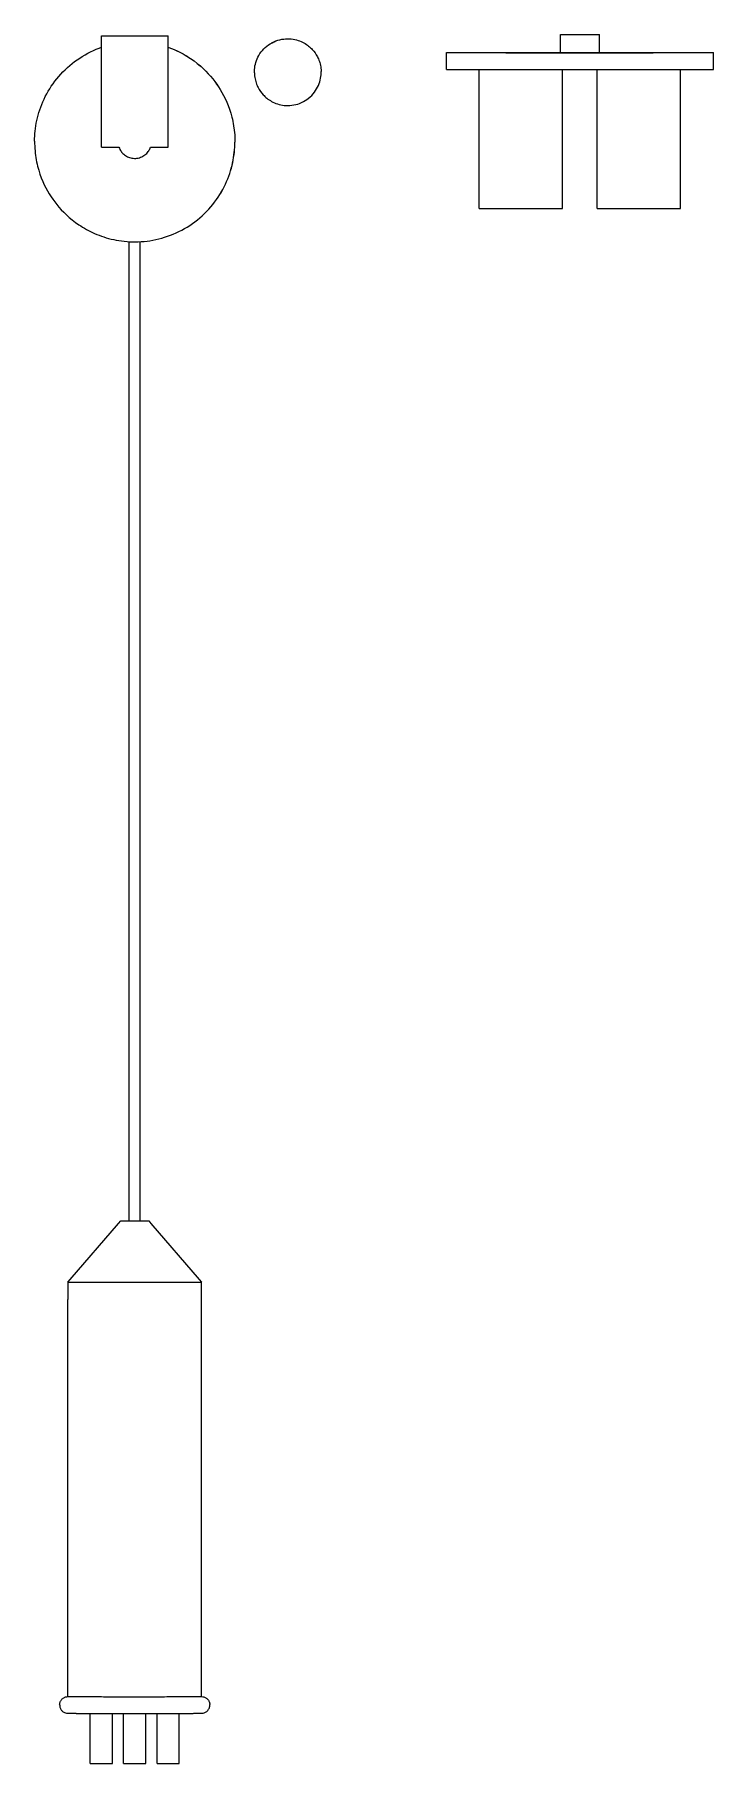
# Model space of a CAD drawing. Header units: millimetres. Extents: x -306 to -62, y -733 to -111.
import ezdxf

# ---------------------------------------------------------------- set-up
doc = ezdxf.new("R2010")
doc.units = ezdxf.units.MM
doc.layers.add('VISIBLE', color=7, linetype='Continuous')

msp = doc.modelspace()

# ---------------------------------------------------------------- linework, layer by layer
at = {"layer": 'VISIBLE'}
for p, q in [((-117, -118), (-117, -111.5)), ((-117, -111.5), (-116.99, -111.5)), ((-117, -111.5), (-116.99, -111.5)), ((-116.99, -111.5), (-116.96, -111.5)), ((-116.99, -111.5), (-116.95, -111.5)), ((-116.96, -111.5), (-116.91, -111.5)), ((-116.95, -111.5), (-116.88, -111.5)), ((-116.91, -111.5), (-116.84, -111.5)), ((-116.88, -111.5), (-116.8, -111.5)), ((-116.84, -111.5), (-116.76, -111.5)), ((-116.8, -111.5), (-116.68, -111.5)), ((-116.76, -111.5), (-116.66, -111.5)), ((-116.68, -111.5), (-116.54, -111.5)), ((-116.66, -111.5), (-116.41, -111.5)), ((-116.54, -111.5), (-116.37, -111.5)), ((-116.41, -111.5), (-116.13, -111.5)), ((-116.37, -111.5), (-116.18, -111.5)), ((-116.18, -111.5), (-115.97, -111.5)), ((-116.13, -111.5), (-115.81, -111.5)), ((-115.97, -111.5), (-115.73, -111.5)), ((-115.81, -111.5), (-115.47, -111.5)), ((-115.73, -111.5), (-115.46, -111.5)), ((-115.47, -111.5), (-115.11, -111.5)), ((-115.46, -111.5), (-115.18, -111.5)), ((-115.18, -111.5), (-114.88, -111.5)), ((-115.11, -111.5), (-114.75, -111.5)), ((-114.88, -111.5), (-114.56, -111.5)), ((-114.75, -111.5), (-114.39, -111.5)), ((-114.56, -111.5), (-114.22, -111.5)), ((-114.39, -111.5), (-114.03, -111.5)), ((-114.22, -111.5), (-113.88, -111.5)), ((-114.03, -111.5), (-113.65, -111.5)), ((-113.88, -111.5), (-113.52, -111.5)), ((-113.65, -111.5), (-113.23, -111.5)), ((-113.52, -111.5), (-113.16, -111.5)), ((-113.23, -111.5), (-112.77, -111.5)), ((-113.16, -111.5), (-112.79, -111.5)), ((-112.79, -111.5), (-112.41, -111.5)), ((-112.77, -111.5), (-112.26, -111.5)), ((-112.41, -111.5), (-112.04, -111.5)), ((-112.26, -111.5), (-111.71, -111.5)), ((-112.04, -111.5), (-111.67, -111.5)), ((-111.71, -111.5), (-111.11, -111.5)), ((-111.67, -111.5), (-111.29, -111.5)), ((-111.29, -111.5), (-110.93, -111.5)), ((-111.11, -111.5), (-110.47, -111.5)), ((-110.93, -111.5), (-110.57, -111.5)), ((-110.57, -111.5), (-110.21, -111.5)), ((-110.47, -111.5), (-109.79, -111.5)), ((-110.21, -111.5), (-109.53, -111.5)), ((-109.79, -111.5), (-109.43, -111.5)), ((-109.53, -111.5), (-108.89, -111.5)), ((-109.43, -111.5), (-109.07, -111.5)), ((-109.07, -111.5), (-108.71, -111.5)), ((-108.89, -111.5), (-108.29, -111.5)), ((-108.71, -111.5), (-108.33, -111.5)), ((-108.33, -111.5), (-107.96, -111.5)), ((-108.29, -111.5), (-107.74, -111.5)), ((-107.96, -111.5), (-107.59, -111.5)), ((-107.74, -111.5), (-107.23, -111.5)), ((-107.59, -111.5), (-107.21, -111.5)), ((-107.23, -111.5), (-106.77, -111.5)), ((-107.21, -111.5), (-106.84, -111.5)), ((-106.84, -111.5), (-106.48, -111.5)), ((-106.77, -111.5), (-106.35, -111.5)), ((-106.48, -111.5), (-106.12, -111.5)), ((-106.35, -111.5), (-105.97, -111.5)), ((-106.12, -111.5), (-105.78, -111.5)), ((-105.97, -111.5), (-105.61, -111.5)), ((-105.78, -111.5), (-105.44, -111.5)), ((-105.61, -111.5), (-105.25, -111.5)), ((-105.44, -111.5), (-105.12, -111.5)), ((-105.25, -111.5), (-104.89, -111.5)), ((-105.12, -111.5), (-104.82, -111.5)), ((-104.89, -111.5), (-104.53, -111.5)), ((-104.82, -111.5), (-104.54, -111.5)), ((-104.54, -111.5), (-104.27, -111.5)), ((-104.53, -111.5), (-104.19, -111.5)), ((-104.27, -111.5), (-104.03, -111.5)), ((-104.19, -111.5), (-103.87, -111.5)), ((-104.03, -111.5), (-103.82, -111.5)), ((-103.87, -111.5), (-103.59, -111.5)), ((-103.82, -111.5), (-103.63, -111.5)), ((-103.63, -111.5), (-103.46, -111.5)), ((-103.59, -111.5), (-103.34, -111.5)), ((-103.46, -111.5), (-103.32, -111.5)), ((-103.34, -111.5), (-103.24, -111.5)), ((-103.32, -111.5), (-103.2, -111.5)), ((-103.24, -111.5), (-103.16, -111.5)), ((-103.2, -111.5), (-103.12, -111.5)), ((-103.16, -111.5), (-103.09, -111.5)), ((-103.12, -111.5), (-103.05, -111.5)), ((-103.09, -111.5), (-103.04, -111.5)), ((-103.05, -111.5), (-103.01, -111.5)), ((-103.04, -111.5), (-103.01, -111.5)), ((-103.01, -111.5), (-103, -111.5)), ((-103.01, -111.5), (-103, -111.5)), ((-103, -118), (-103, -111.5)), ((-286.9, -118.21), (-285.9, -117.7)), ((-285.9, -117.7), (-284.89, -117.22)), ((-284.89, -117.22), (-283.87, -116.78)), ((-284.89, -117.22), (-283.87, -116.78)), ((-283.87, -116.78), (-282.84, -116.37)), ((-283.87, -116.78), (-282.84, -116.37)), ((-283.87, -116.78), (-283.87, -116.78)), ((-283.86, -116.77), (-283.85, -116.77)), ((-283.86, -116.77), (-283.85, -116.77)), ((-283.85, -116.77), (-282.82, -116.36)), ((-283.85, -116.77), (-282.82, -116.36)), ((-283.85, -116.77), (-283.85, -116.77)), ((-282.84, -116.37), (-282.01, -116.07)), ((-282.84, -116.37), (-282.01, -116.07)), ((-282.82, -116.36), (-282.01, -116.07)), ((-282.82, -116.36), (-282.01, -116.07)), ((-282.01, -112.01), (-282.01, -112)), ((-282.01, -112), (-258.01, -112)), ((-282.01, -152.01), (-282.01, -112.01)), ((-282.01, -112.01), (-258.01, -112.01)), ((-281.99, -112), (-281.99, -111.99)), ((-281.99, -111.99), (-257.99, -111.99)), ((-281.99, -112), (-281.99, -112)), ((-281.99, -112), (-257.99, -112)), ((-258.01, -152.01), (-258.01, -112)), ((-258.01, -112.01), (-258.01, -112)), ((-258.01, -152.01), (-258.01, -112.01)), ((-258.01, -116.05), (-257.19, -116.35)), ((-258.01, -116.05), (-257.19, -116.35)), ((-258.01, -116.06), (-257.21, -116.36)), ((-258.01, -116.06), (-257.21, -116.36)), ((-257.99, -116.06), (-257.99, -111.99)), ((-257.99, -112), (-257.99, -111.99)), ((-257.99, -116.05), (-257.99, -112)), ((-257.21, -116.36), (-256.4, -116.68)), ((-257.21, -116.36), (-256.4, -116.68)), ((-257.19, -116.35), (-256.38, -116.67)), ((-257.19, -116.35), (-256.38, -116.67)), ((-256.4, -116.68), (-255.6, -117.01)), ((-256.4, -116.68), (-255.6, -117.01)), ((-256.38, -116.67), (-255.59, -117)), ((-256.38, -116.67), (-255.58, -117)), ((-255.6, -117.01), (-254.83, -117.36)), ((-255.6, -117.01), (-254.83, -117.36)), ((-255.59, -117), (-254.81, -117.35)), ((-255.58, -117), (-254.81, -117.35)), ((-254.83, -117.36), (-254.08, -117.72)), ((-254.83, -117.36), (-254.07, -117.72)), ((-254.81, -117.35), (-254.06, -117.71)), ((-254.81, -117.35), (-254.06, -117.71)), ((-254.08, -117.72), (-253.34, -118.1)), ((-254.07, -117.72), (-253.34, -118.1)), ((-254.06, -117.71), (-253.32, -118.09)), ((-254.06, -117.71), (-253.32, -118.09)), ((-225, -118.36), (-224.58, -117.76)), ((-225, -118.36), (-224.58, -117.76)), ((-224.58, -117.76), (-224.11, -117.19)), ((-224.11, -117.19), (-223.62, -116.64)), ((-223.62, -116.64), (-223.08, -116.13)), ((-223.08, -116.13), (-222.51, -115.64)), ((-222.51, -115.64), (-221.91, -115.19)), ((-221.91, -115.19), (-221.29, -114.78)), ((-221.29, -114.78), (-220.64, -114.41)), ((-220.64, -114.41), (-219.97, -114.08)), ((-220.64, -114.41), (-220.62, -114.4)), ((-220.64, -114.41), (-220.64, -114.41)), ((-220.62, -114.4), (-219.95, -114.07)), ((-219.97, -114.08), (-219.28, -113.79)), ((-219.95, -114.07), (-219.27, -113.78)), ((-219.28, -113.79), (-218.59, -113.55)), ((-219.27, -113.78), (-218.58, -113.54)), ((-218.59, -113.55), (-217.89, -113.35)), ((-218.58, -113.54), (-217.87, -113.35)), ((-217.89, -113.35), (-217.18, -113.2)), ((-217.87, -113.35), (-217.17, -113.2)), ((-217.18, -113.2), (-216.48, -113.09)), ((-217.17, -113.2), (-216.47, -113.09)), ((-216.48, -113.09), (-215.78, -113.03)), ((-216.47, -113.09), (-215.77, -113.02)), ((-215.78, -113.03), (-215.09, -113)), ((-215.77, -113.02), (-215.08, -113)), ((-215.09, -113), (-214.42, -113.02)), ((-215.08, -113), (-214.4, -113.01)), ((-214.42, -113.02), (-213.76, -113.07)), ((-214.4, -113.01), (-213.74, -113.06)), ((-213.76, -113.07), (-213.11, -113.15)), ((-213.74, -113.06), (-213.1, -113.15)), ((-213.11, -113.15), (-212.48, -113.27)), ((-213.1, -113.15), (-212.47, -113.26)), ((-212.48, -113.27), (-211.88, -113.42)), ((-212.47, -113.26), (-211.87, -113.41)), ((-211.88, -113.42), (-211.3, -113.59)), ((-211.87, -113.41), (-211.29, -113.58)), ((-211.3, -113.59), (-210.74, -113.79)), ((-211.29, -113.58), (-210.73, -113.78)), ((-210.74, -113.79), (-210.2, -114.01)), ((-210.73, -113.78), (-210.19, -114)), ((-210.2, -114.01), (-209.69, -114.24)), ((-210.19, -114), (-209.68, -114.24)), ((-209.69, -114.24), (-209.21, -114.5)), ((-209.68, -114.24), (-209.2, -114.49)), ((-209.21, -114.5), (-208.75, -114.76)), ((-209.2, -114.49), (-208.74, -114.76)), ((-208.75, -114.76), (-208.32, -115.04)), ((-208.74, -114.76), (-208.3, -115.04)), ((-208.32, -115.04), (-207.9, -115.33)), ((-208.3, -115.04), (-207.89, -115.32)), ((-207.9, -115.33), (-207.52, -115.63)), ((-207.89, -115.32), (-207.51, -115.62)), ((-207.52, -115.63), (-207.15, -115.93)), ((-207.51, -115.62), (-207.14, -115.92)), ((-207.15, -115.93), (-206.81, -116.24)), ((-207.14, -115.92), (-206.8, -116.23)), ((-206.81, -116.24), (-206.49, -116.55)), ((-206.8, -116.23), (-206.48, -116.54)), ((-206.49, -116.55), (-206.2, -116.86)), ((-206.48, -116.54), (-206.18, -116.85)), ((-206.2, -116.86), (-205.66, -117.48)), ((-206.18, -116.85), (-205.64, -117.47)), ((-205.66, -117.48), (-205.19, -118.1)), ((-205.64, -117.47), (-205.18, -118.09)), ((-158, -124), (-158, -118)), ((-158, -118), (-157.99, -118)), ((-158, -118), (-157.99, -118)), ((-158, -118), (-157.97, -118)), ((-157.99, -118), (-157.94, -118)), ((-157.97, -118), (-157.9, -118)), ((-157.94, -118), (-157.86, -118)), ((-157.9, -118), (-157.79, -118)), ((-157.86, -118), (-157.74, -118)), ((-157.79, -118), (-157.64, -118)), ((-157.74, -118), (-157.58, -118)), ((-157.64, -118), (-157.44, -118)), ((-157.58, -118), (-157.4, -118)), ((-157.44, -118), (-157.21, -118)), ((-157.4, -118), (-157.18, -118)), ((-157.21, -118), (-156.92, -118)), ((-157.18, -118), (-156.93, -118)), ((-156.93, -118), (-156.65, -118)), ((-156.92, -118), (-156.6, -118)), ((-156.65, -118), (-156.34, -118)), ((-156.6, -118), (-156.23, -118)), ((-156.34, -118), (-156.01, -118)), ((-156.23, -118), (-155.81, -118)), ((-156.01, -118), (-155.65, -118)), ((-155.81, -118), (-155.35, -118)), ((-155.65, -118), (-155.27, -118)), ((-155.35, -118), (-154.85, -118)), ((-155.27, -118), (-154.86, -118)), ((-154.86, -118), (-154.43, -118)), ((-154.85, -118), (-154.3, -118)), ((-154.43, -118), (-153.99, -118)), ((-154.3, -118), (-153.71, -118)), ((-153.99, -118), (-153.52, -118)), ((-153.71, -118), (-153.07, -118)), ((-153.52, -118), (-153.04, -118)), ((-153.07, -118), (-152.39, -118)), ((-153.04, -118), (-152.54, -118)), ((-152.54, -118), (-152.03, -118)), ((-152.39, -118), (-151.67, -118)), ((-152.03, -118), (-151.5, -118)), ((-151.67, -118), (-150.91, -118)), ((-151.5, -118), (-150.96, -118)), ((-150.96, -118), (-150.4, -118)), ((-150.91, -118), (-150.11, -118)), ((-150.4, -118), (-149.84, -118)), ((-150.11, -118), (-149.26, -118)), ((-149.84, -118), (-149.27, -118)), ((-149.27, -118), (-148.69, -118)), ((-149.26, -118), (-148.38, -118)), ((-148.69, -118), (-148.1, -118)), ((-148.38, -118), (-147.46, -118)), ((-148.1, -118), (-147.5, -118)), ((-147.5, -118), (-146.9, -118)), ((-147.46, -118), (-146.51, -118)), ((-146.9, -118), (-146.29, -118)), ((-146.51, -118), (-145.52, -118)), ((-146.29, -118), (-145.68, -118)), ((-145.68, -118), (-145.07, -118)), ((-145.52, -118), (-144.5, -118)), ((-145.07, -118), (-144.45, -118)), ((-144.5, -118), (-143.45, -118)), ((-144.45, -118), (-143.83, -118)), ((-143.83, -118), (-143.2, -118)), ((-143.45, -118), (-142.36, -118)), ((-143.2, -118), (-142.58, -118)), ((-142.58, -118), (-141.33, -118)), ((-142.36, -118), (-141.26, -118)), ((-141.33, -118), (-140.09, -118)), ((-141.26, -118), (-140.12, -118)), ((-140.12, -118), (-138.97, -118)), ((-140.09, -118), (-138.85, -118)), ((-138.97, -118), (-137.79, -118)), ((-138.85, -118), (-137.61, -118)), ((-137.79, -118), (-136.59, -118.01)), ((-137.61, -118), (-136.35, -118)), ((-136.59, -118.01), (-135.38, -118.01)), ((-136.35, -118), (-135.03, -118)), ((-135.38, -118.01), (-134.15, -118.01)), ((-135.03, -118), (-133.63, -118)), ((-134.15, -118.01), (-132.9, -118.01)), ((-133.63, -118), (-132.16, -117.99)), ((-132.9, -118.01), (-131.65, -118.01)), ((-132.16, -117.99), (-131.4, -117.99)), ((-131.65, -118.01), (-130.38, -118.01)), ((-131.4, -117.99), (-130.61, -117.99)), ((-130.61, -117.99), (-129.81, -117.99)), ((-130.38, -118.01), (-129.11, -118.01)), ((-129.81, -117.99), (-128.99, -117.99)), ((-129.11, -118.01), (-127.83, -118.01)), ((-128.99, -117.99), (-128.15, -117.99)), ((-128.15, -117.99), (-127.29, -117.99)), ((-127.83, -118.01), (-126.55, -118.01)), ((-127.29, -117.99), (-126.42, -117.99)), ((-126.55, -118.01), (-125.27, -118.01)), ((-126.42, -117.99), (-125.52, -117.99)), ((-125.52, -117.99), (-124.6, -117.99)), ((-125.27, -118.01), (-123.98, -118.01)), ((-124.6, -117.99), (-123.66, -117.99)), ((-123.98, -118.01), (-122.7, -118.01)), ((-123.66, -117.99), (-122.7, -117.99)), ((-122.7, -117.99), (-121.72, -117.99)), ((-122.7, -118.01), (-121.42, -118.01)), ((-121.72, -117.99), (-120.73, -117.99)), ((-121.42, -118.01), (-120.15, -118.01)), ((-120.73, -117.99), (-119.71, -117.99)), ((-120.15, -118.01), (-118.88, -118.01)), ((-119.71, -117.99), (-118.67, -117.99)), ((-118.88, -118.01), (-117.62, -118.01)), ((-118.67, -117.99), (-117.62, -117.99)), ((-117.62, -117.99), (-117, -117.99)), ((-117.62, -118.01), (-116.36, -118.01)), ((-117, -118), (-117, -118)), ((-117, -118), (-116.99, -118)), ((-116.99, -118), (-116.95, -118)), ((-116.95, -118), (-116.88, -118)), ((-116.88, -118), (-116.8, -118)), ((-116.8, -118), (-116.68, -118)), ((-116.68, -118), (-116.54, -118)), ((-116.54, -118), (-116.37, -118)), ((-116.37, -118), (-116.18, -118)), ((-116.36, -118.01), (-115.12, -118.01)), ((-116.18, -118), (-115.97, -118)), ((-115.97, -118), (-115.73, -118)), ((-115.73, -118), (-115.46, -118)), ((-115.46, -118), (-115.18, -118)), ((-115.18, -118), (-114.88, -118)), ((-115.12, -118.01), (-113.89, -118.01)), ((-114.88, -118), (-114.56, -118)), ((-114.56, -118), (-114.22, -118)), ((-114.22, -118), (-113.88, -118)), ((-113.89, -118.01), (-112.67, -118.01)), ((-113.88, -118), (-113.52, -118)), ((-113.52, -118), (-113.16, -118)), ((-113.16, -118), (-112.79, -118)), ((-112.79, -118), (-112.41, -118)), ((-112.67, -118.01), (-111.46, -118.01)), ((-112.41, -118), (-112.04, -118)), ((-112.04, -118), (-111.67, -118)), ((-111.67, -118), (-111.29, -118)), ((-111.46, -118.01), (-110.27, -118.01)), ((-111.29, -118), (-110.93, -118)), ((-110.93, -118), (-110.57, -118)), ((-110.57, -118), (-110.21, -118)), ((-110.27, -118.01), (-109.09, -118.01)), ((-110.21, -118), (-109.53, -118)), ((-109.53, -118), (-108.89, -118)), ((-109.09, -118.01), (-107.93, -118.01)), ((-108.89, -118), (-108.29, -118)), ((-108.29, -118), (-107.74, -118)), ((-107.93, -118.01), (-106.79, -118.01)), ((-107.74, -118), (-107.23, -118)), ((-107.23, -118), (-106.77, -118)), ((-106.79, -118.01), (-105.66, -118.01)), ((-106.77, -118), (-106.35, -118)), ((-106.35, -118), (-105.97, -118)), ((-105.97, -118), (-105.61, -118)), ((-105.66, -118.01), (-104.55, -118.01)), ((-105.61, -118), (-105.25, -118)), ((-105.25, -118), (-104.89, -118)), ((-104.89, -118), (-104.53, -118)), ((-104.55, -118.01), (-103.46, -118.01)), ((-104.53, -118), (-104.19, -118)), ((-104.19, -118), (-103.87, -118)), ((-103.87, -118), (-103.59, -118)), ((-103.59, -118), (-103.34, -118)), ((-103.46, -118.01), (-102.38, -118.01)), ((-103.34, -118), (-103.24, -118)), ((-103.24, -118), (-103.16, -118)), ((-103.16, -118), (-103.09, -118)), ((-103.09, -118), (-103.04, -118)), ((-103.04, -118), (-103.01, -118)), ((-103.01, -118), (-103, -118)), ((-103, -117.99), (-102.38, -117.99)), ((-103, -118), (-103, -118)), ((-103, -118), (-103, -118)), ((-102.38, -117.99), (-101.12, -117.99)), ((-102.38, -118.01), (-101.33, -118.01)), ((-101.33, -118.01), (-100.29, -118.01)), ((-101.12, -117.99), (-99.85, -117.99)), ((-100.29, -118.01), (-99.27, -118.01)), ((-99.85, -117.99), (-98.58, -117.99)), ((-99.27, -118.01), (-98.27, -118.01)), ((-98.58, -117.99), (-97.3, -117.99)), ((-98.27, -118.01), (-97.3, -118.01)), ((-97.3, -117.99), (-96.02, -117.99)), ((-97.3, -118.01), (-96.34, -118.01)), ((-96.34, -118.01), (-95.4, -118.01)), ((-96.02, -117.99), (-94.73, -117.99)), ((-95.4, -118.01), (-94.48, -118.01)), ((-94.73, -117.99), (-93.45, -117.99)), ((-94.48, -118.01), (-93.58, -118.01)), ((-93.58, -118.01), (-92.7, -118.01)), ((-93.45, -117.99), (-92.17, -117.99)), ((-92.7, -118.01), (-91.85, -118.01)), ((-92.17, -117.99), (-90.89, -117.99)), ((-91.85, -118.01), (-91.01, -118.01)), ((-91.01, -118.01), (-90.19, -118.01)), ((-90.89, -117.99), (-89.62, -117.99)), ((-90.19, -118.01), (-89.38, -118.01)), ((-89.62, -117.99), (-88.35, -117.99)), ((-89.38, -118.01), (-88.6, -118.01)), ((-88.6, -118.01), (-87.84, -118.01)), ((-88.35, -117.99), (-87.1, -118)), ((-87.84, -118.01), (-86.37, -118.01)), ((-87.1, -118), (-85.86, -118)), ((-86.37, -118.01), (-84.97, -118.01)), ((-85.86, -118), (-84.63, -118)), ((-84.97, -118.01), (-83.64, -118.01)), ((-84.63, -118), (-83.41, -118)), ((-83.64, -118.01), (-82.38, -118)), ((-83.41, -118), (-82.21, -118)), ((-82.38, -118), (-81.15, -118)), ((-82.21, -118), (-81.04, -118)), ((-81.15, -118), (-79.91, -118)), ((-81.04, -118), (-79.88, -118)), ((-79.91, -118), (-78.66, -118)), ((-79.88, -118), (-78.75, -118)), ((-78.75, -118), (-77.64, -118)), ((-78.66, -118), (-77.42, -118)), ((-77.64, -118), (-76.56, -118)), ((-77.42, -118), (-76.79, -118)), ((-76.79, -118), (-76.17, -118)), ((-76.56, -118), (-75.51, -118)), ((-76.17, -118), (-75.55, -118)), ((-75.55, -118), (-74.93, -118)), ((-75.51, -118), (-74.48, -118)), ((-74.93, -118), (-74.32, -118)), ((-74.48, -118), (-73.5, -118)), ((-74.32, -118), (-73.7, -118)), ((-73.7, -118), (-73.1, -118)), ((-73.5, -118), (-72.54, -118)), ((-73.1, -118), (-72.5, -118)), ((-72.54, -118), (-71.62, -118)), ((-72.5, -118), (-71.9, -118)), ((-71.9, -118), (-71.31, -118)), ((-71.62, -118), (-70.74, -118)), ((-71.31, -118), (-70.73, -118)), ((-70.74, -118), (-69.9, -118)), ((-70.73, -118), (-70.16, -118)), ((-70.16, -118), (-69.59, -118)), ((-69.9, -118), (-69.09, -118)), ((-69.59, -118), (-69.04, -118)), ((-69.09, -118), (-68.33, -118)), ((-69.04, -118), (-68.5, -118)), ((-68.5, -118), (-67.97, -118)), ((-68.33, -118), (-67.61, -118)), ((-67.97, -118), (-67.46, -118)), ((-67.61, -118), (-66.93, -118)), ((-67.46, -118), (-66.96, -118)), ((-66.96, -118), (-66.48, -118)), ((-66.93, -118), (-66.29, -118)), ((-66.48, -118), (-66.01, -118)), ((-66.29, -118), (-65.7, -118)), ((-66.01, -118), (-65.57, -118)), ((-65.7, -118), (-65.15, -118)), ((-65.57, -118), (-65.14, -118)), ((-65.15, -118), (-64.65, -118)), ((-65.14, -118), (-64.73, -118)), ((-64.73, -118), (-64.35, -118)), ((-64.65, -118), (-64.19, -118)), ((-64.35, -118), (-63.99, -118)), ((-64.19, -118), (-63.77, -118)), ((-63.99, -118), (-63.66, -118)), ((-63.77, -118), (-63.4, -118)), ((-63.66, -118), (-63.35, -118)), ((-63.4, -118), (-63.08, -118)), ((-63.35, -118), (-63.07, -118)), ((-63.08, -118), (-62.8, -118)), ((-63.07, -118), (-62.82, -118)), ((-62.82, -118), (-62.6, -118)), ((-62.8, -118), (-62.56, -118)), ((-62.6, -118), (-62.42, -118)), ((-62.56, -118), (-62.36, -118)), ((-62.42, -118), (-62.26, -118)), ((-62.36, -118), (-62.21, -118)), ((-62.26, -118), (-62.14, -118)), ((-62.21, -118), (-62.1, -118)), ((-62.14, -118), (-62.06, -118)), ((-62.1, -118), (-62.03, -118)), ((-62.06, -118), (-62.01, -118)), ((-62.03, -118), (-62, -118)), ((-62.01, -118), (-62, -118)), ((-62, -124), (-62, -118)), ((-295.84, -124.92), (-295.05, -124.14)), ((-295.05, -124.14), (-294.23, -123.37)), ((-294.23, -123.37), (-293.39, -122.63)), ((-293.39, -122.63), (-292.52, -121.91)), ((-292.52, -121.91), (-291.64, -121.22)), ((-291.64, -121.22), (-290.73, -120.56)), ((-290.73, -120.56), (-289.8, -119.93)), ((-289.8, -119.93), (-288.85, -119.33)), ((-288.85, -119.33), (-287.88, -118.75)), ((-287.88, -118.75), (-286.9, -118.21)), ((-253.34, -118.1), (-252.62, -118.48)), ((-253.34, -118.1), (-252.62, -118.48)), ((-253.32, -118.09), (-252.6, -118.47)), ((-253.32, -118.09), (-252.6, -118.47)), ((-252.62, -118.48), (-251.92, -118.88)), ((-252.62, -118.48), (-251.92, -118.88)), ((-252.6, -118.47), (-251.9, -118.87)), ((-252.6, -118.47), (-251.9, -118.87)), ((-251.92, -118.88), (-251.24, -119.28)), ((-251.92, -118.88), (-251.24, -119.28)), ((-251.9, -118.87), (-251.22, -119.28)), ((-251.9, -118.87), (-251.22, -119.27)), ((-251.24, -119.28), (-250.58, -119.7)), ((-251.24, -119.28), (-250.58, -119.7)), ((-251.22, -119.27), (-250.56, -119.69)), ((-251.22, -119.28), (-250.56, -119.69)), ((-250.58, -119.7), (-249.94, -120.12)), ((-250.58, -119.7), (-249.94, -120.12)), ((-250.56, -119.69), (-249.92, -120.11)), ((-250.56, -119.69), (-249.92, -120.11)), ((-249.94, -120.12), (-248.7, -120.99)), ((-249.94, -120.12), (-248.7, -120.99)), ((-249.92, -120.11), (-248.69, -120.98)), ((-249.92, -120.11), (-248.69, -120.98)), ((-248.7, -120.99), (-247.54, -121.87)), ((-248.7, -120.99), (-247.54, -121.87)), ((-248.69, -120.98), (-247.53, -121.87)), ((-248.69, -120.98), (-247.52, -121.87)), ((-247.54, -121.87), (-246.45, -122.78)), ((-247.54, -121.87), (-246.45, -122.78)), ((-247.53, -121.87), (-246.44, -122.77)), ((-247.52, -121.87), (-246.43, -122.77)), ((-246.45, -122.78), (-245.43, -123.7)), ((-246.45, -122.78), (-245.43, -123.7)), ((-246.44, -122.77), (-245.41, -123.69)), ((-246.43, -122.77), (-245.41, -123.69)), ((-245.43, -123.7), (-244.47, -124.63)), ((-245.43, -123.7), (-244.47, -124.63)), ((-245.41, -123.69), (-244.45, -124.62)), ((-245.41, -123.69), (-244.45, -124.62)), ((-227, -124.64), (-226.97, -124.03)), ((-226.97, -124.03), (-226.9, -123.41)), ((-226.9, -123.41), (-226.8, -122.79)), ((-226.8, -122.79), (-226.66, -122.15)), ((-226.66, -122.15), (-226.49, -121.51)), ((-226.49, -121.51), (-226.27, -120.87)), ((-226.27, -120.87), (-226.02, -120.23)), ((-226.02, -120.23), (-225.72, -119.59)), ((-226.02, -120.23), (-225.72, -119.59)), ((-225.72, -119.59), (-225.38, -118.97)), ((-225.72, -119.59), (-225.38, -118.97)), ((-225.38, -118.97), (-225, -118.36)), ((-225.38, -118.97), (-225, -118.36)), ((-205.19, -118.1), (-204.77, -118.75)), ((-205.18, -118.09), (-204.75, -118.74)), ((-204.77, -118.75), (-204.36, -119.46)), ((-204.75, -118.74), (-204.35, -119.46)), ((-204.36, -119.46), (-204.17, -119.85)), ((-204.35, -119.46), (-204.16, -119.84)), ((-204.17, -119.85), (-203.99, -120.25)), ((-204.16, -119.84), (-203.97, -120.25)), ((-203.99, -120.25), (-203.81, -120.68)), ((-203.97, -120.25), (-203.8, -120.67)), ((-203.81, -120.68), (-203.65, -121.12)), ((-203.8, -120.67), (-203.64, -121.12)), ((-203.65, -121.12), (-203.5, -121.59)), ((-203.64, -121.12), (-203.49, -121.58)), ((-203.5, -121.59), (-203.37, -122.07)), ((-203.49, -121.58), (-203.36, -122.06)), ((-203.37, -122.07), (-203.25, -122.57)), ((-203.36, -122.06), (-203.24, -122.57)), ((-203.25, -122.57), (-203.16, -123.1)), ((-203.24, -122.57), (-203.15, -123.09)), ((-203.16, -123.1), (-203.08, -123.64)), ((-203.15, -123.09), (-203.07, -123.63)), ((-203.08, -123.64), (-203.03, -124.2)), ((-203.07, -123.63), (-203.02, -124.19)), ((-203.03, -124.2), (-203.01, -124.78)), ((-203.02, -124.19), (-203, -124.77)), ((-158, -124), (-158, -124)), ((-158, -124), (-157.97, -124)), ((-157.97, -124), (-157.9, -124)), ((-157.9, -124), (-157.79, -124)), ((-157.79, -124), (-157.64, -124)), ((-157.64, -124), (-157.44, -124)), ((-157.44, -124), (-157.21, -124)), ((-157.21, -124), (-156.92, -124)), ((-156.92, -124), (-156.6, -124)), ((-156.6, -124), (-156.23, -124)), ((-156.23, -124), (-155.81, -124)), ((-155.81, -124), (-155.35, -124)), ((-155.35, -124), (-154.85, -124)), ((-154.85, -124), (-154.3, -124)), ((-154.3, -124), (-153.71, -124)), ((-153.71, -124), (-153.07, -124)), ((-153.07, -124), (-152.39, -124)), ((-152.39, -124), (-151.67, -124)), ((-151.67, -124), (-150.91, -124)), ((-150.91, -124), (-150.11, -124)), ((-150.11, -124), (-149.26, -124)), ((-149.26, -124), (-148.38, -124)), ((-148.38, -124), (-147.46, -124)), ((-147.46, -124), (-146.51, -124)), ((-146.51, -124), (-145.52, -124)), ((-146.2, -174), (-146.2, -124)), ((-145.52, -124), (-144.5, -124)), ((-144.5, -124), (-143.45, -124)), ((-143.45, -124), (-142.36, -124)), ((-142.36, -124), (-141.26, -124)), ((-141.26, -124), (-140.12, -124)), ((-140.12, -124), (-138.97, -124)), ((-138.97, -124), (-137.79, -124)), ((-137.79, -124), (-136.59, -124.01)), ((-136.59, -124.01), (-135.38, -124.01)), ((-135.38, -124.01), (-134.15, -124.01)), ((-134.15, -124.01), (-132.9, -124.01)), ((-132.9, -124.01), (-131.65, -124.01)), ((-131.65, -124.01), (-130.38, -124.01)), ((-130.38, -124.01), (-129.11, -124.01)), ((-129.11, -124.01), (-127.83, -124.01)), ((-127.83, -124.01), (-126.55, -124.01)), ((-126.55, -124.01), (-125.27, -124.01)), ((-125.27, -124.01), (-123.98, -124.01)), ((-123.98, -124.01), (-122.7, -124.01)), ((-122.7, -124.01), (-121.42, -124.01)), ((-121.42, -124.01), (-120.15, -124.01)), ((-120.15, -124.01), (-118.88, -124.01)), ((-118.88, -124.01), (-117.62, -124.01)), ((-117.62, -124.01), (-116.36, -124.01)), ((-116.36, -124.01), (-115.12, -124.01)), ((-116.2, -174), (-116.2, -124.01)), ((-116.2, -174), (-116.2, -124.01)), ((-115.12, -124.01), (-113.89, -124.01)), ((-113.89, -124.01), (-112.67, -124.01)), ((-112.67, -124.01), (-111.46, -124.01)), ((-111.46, -124.01), (-110.27, -124.01)), ((-110.27, -124.01), (-109.09, -124.01)), ((-109.09, -124.01), (-107.93, -124.01)), ((-107.93, -124.01), (-106.79, -124.01)), ((-106.79, -124.01), (-105.66, -124.01)), ((-105.66, -124.01), (-104.55, -124.01)), ((-104.55, -124.01), (-103.46, -124.01)), ((-103.8, -174), (-103.8, -124.01)), ((-103.46, -124.01), (-102.38, -124.01)), ((-102.38, -124.01), (-101.33, -124.01)), ((-101.33, -124.01), (-100.29, -124.01)), ((-100.29, -124.01), (-99.27, -124.01)), ((-99.27, -124.01), (-98.27, -124.01)), ((-98.27, -124.01), (-97.3, -124.01)), ((-97.3, -124.01), (-96.34, -124.01)), ((-96.34, -124.01), (-95.4, -124.01)), ((-95.4, -124.01), (-94.48, -124.01)), ((-94.48, -124.01), (-93.58, -124.01)), ((-93.58, -124.01), (-92.7, -124.01)), ((-92.7, -124.01), (-91.85, -124.01)), ((-91.85, -124.01), (-91.01, -124.01)), ((-91.01, -124.01), (-90.19, -124.01)), ((-90.19, -124.01), (-89.38, -124.01)), ((-89.38, -124.01), (-88.6, -124.01)), ((-88.6, -124.01), (-87.84, -124.01)), ((-87.84, -124.01), (-86.37, -124.01)), ((-86.37, -124.01), (-84.97, -124.01)), ((-84.97, -124.01), (-83.64, -124.01)), ((-83.64, -124.01), (-82.38, -124)), ((-82.38, -124), (-81.15, -124)), ((-81.15, -124), (-79.91, -124)), ((-79.91, -124), (-78.66, -124)), ((-78.66, -124), (-77.42, -124)), ((-77.42, -124), (-76.79, -124)), ((-76.79, -124), (-76.17, -124)), ((-76.17, -124), (-75.55, -124)), ((-75.55, -124), (-74.93, -124)), ((-74.93, -124), (-74.32, -124)), ((-74.32, -124), (-73.7, -124)), ((-73.8, -174), (-73.8, -124)), ((-73.8, -174), (-73.8, -124)), ((-73.7, -124), (-73.1, -124)), ((-73.1, -124), (-72.5, -124)), ((-72.5, -124), (-71.9, -124)), ((-71.9, -124), (-71.31, -124)), ((-71.31, -124), (-70.73, -124)), ((-70.73, -124), (-70.16, -124)), ((-70.16, -124), (-69.59, -124)), ((-69.59, -124), (-69.04, -124)), ((-69.04, -124), (-68.5, -124)), ((-68.5, -124), (-67.97, -124)), ((-67.97, -124), (-67.46, -124)), ((-67.46, -124), (-66.96, -124)), ((-66.96, -124), (-66.48, -124)), ((-66.48, -124), (-66.01, -124)), ((-66.01, -124), (-65.57, -124)), ((-65.57, -124), (-65.14, -124)), ((-65.14, -124), (-64.73, -124)), ((-64.73, -124), (-64.35, -124)), ((-64.35, -124), (-63.99, -124)), ((-63.99, -124), (-63.66, -124)), ((-63.66, -124), (-63.35, -124)), ((-63.35, -124), (-63.07, -124)), ((-63.07, -124), (-62.82, -124)), ((-62.82, -124), (-62.6, -124)), ((-62.6, -124), (-62.42, -124)), ((-62.42, -124), (-62.26, -124)), ((-62.26, -124), (-62.14, -124)), ((-62.14, -124), (-62.06, -124)), ((-62.06, -124), (-62.01, -124)), ((-62.01, -124), (-62, -124)), ((-62.01, -124), (-62, -124)), ((-62, -124), (-62, -124)), ((-300.57, -130.98), (-299.99, -130.07)), ((-299.99, -130.07), (-299.37, -129.17)), ((-299.37, -129.17), (-298.72, -128.28)), ((-298.72, -128.28), (-298.04, -127.42)), ((-298.04, -127.42), (-297.34, -126.57)), ((-297.34, -126.57), (-296.6, -125.74)), ((-296.6, -125.74), (-295.84, -124.92)), ((-244.47, -124.63), (-243.58, -125.57)), ((-244.47, -124.63), (-243.58, -125.56)), ((-244.45, -124.62), (-243.56, -125.56)), ((-244.45, -124.62), (-243.56, -125.56)), ((-243.58, -125.56), (-242.74, -126.5)), ((-243.58, -125.57), (-242.74, -126.5)), ((-243.56, -125.56), (-242.72, -126.49)), ((-243.56, -125.56), (-242.72, -126.49)), ((-242.74, -126.5), (-241.96, -127.44)), ((-242.74, -126.5), (-241.96, -127.44)), ((-242.72, -126.49), (-241.94, -127.43)), ((-242.72, -126.49), (-241.94, -127.43)), ((-241.96, -127.44), (-241.24, -128.37)), ((-241.96, -127.44), (-241.24, -128.37)), ((-241.94, -127.43), (-241.22, -128.36)), ((-241.94, -127.43), (-241.22, -128.36)), ((-241.24, -128.37), (-240.57, -129.29)), ((-241.24, -128.37), (-240.57, -129.29)), ((-241.22, -128.36), (-240.55, -129.28)), ((-241.22, -128.36), (-240.55, -129.28)), ((-240.57, -129.29), (-239.92, -130.24)), ((-240.57, -129.29), (-239.92, -130.23)), ((-240.55, -129.28), (-239.91, -130.23)), ((-240.55, -129.28), (-239.9, -130.23)), ((-239.92, -130.23), (-239.29, -131.23)), ((-239.92, -130.24), (-239.29, -131.23)), ((-239.91, -130.23), (-239.27, -131.22)), ((-239.9, -130.23), (-239.27, -131.22)), ((-227, -125.23), (-227, -124.64)), ((-227, -125.23), (-226.98, -125.81)), ((-226.98, -125.81), (-226.93, -126.37)), ((-226.93, -126.37), (-226.85, -126.91)), ((-226.85, -126.91), (-226.76, -127.43)), ((-226.76, -127.43), (-226.64, -127.94)), ((-226.64, -127.94), (-226.51, -128.42)), ((-226.51, -128.42), (-226.36, -128.88)), ((-226.36, -128.88), (-226.2, -129.33)), ((-226.2, -129.33), (-226.03, -129.75)), ((-226.03, -129.75), (-225.84, -130.16)), ((-225.84, -130.16), (-225.65, -130.54)), ((-204.63, -131.04), (-204.3, -130.41)), ((-204.62, -131.03), (-204.28, -130.41)), ((-204.3, -130.41), (-204, -129.78)), ((-204.28, -130.41), (-203.99, -129.77)), ((-204, -129.78), (-203.74, -129.14)), ((-203.99, -129.77), (-203.73, -129.13)), ((-203.74, -129.14), (-203.53, -128.5)), ((-203.73, -129.13), (-203.51, -128.49)), ((-203.53, -128.5), (-203.35, -127.86)), ((-203.51, -128.49), (-203.34, -127.85)), ((-203.35, -127.86), (-203.21, -127.22)), ((-203.34, -127.85), (-203.2, -127.21)), ((-203.21, -127.22), (-203.11, -126.59)), ((-203.2, -127.21), (-203.1, -126.59)), ((-203.11, -126.59), (-203.05, -125.97)), ((-203.1, -126.59), (-203.03, -125.97)), ((-203.05, -125.97), (-203.01, -125.37)), ((-203.03, -125.97), (-203, -125.36)), ((-203.01, -125.37), (-203.01, -124.78)), ((-203, -125.36), (-203, -124.77)), ((-303.81, -137.6), (-303.44, -136.63)), ((-303.81, -137.6), (-303.44, -136.63)), ((-303.44, -136.63), (-303.04, -135.68)), ((-303.04, -135.68), (-302.61, -134.72)), ((-302.61, -134.72), (-302.15, -133.77)), ((-302.15, -133.77), (-301.65, -132.83)), ((-301.65, -132.83), (-301.13, -131.9)), ((-301.13, -131.9), (-300.57, -130.98)), ((-301.13, -131.9), (-300.57, -130.98)), ((-239.29, -131.23), (-238.68, -132.28)), ((-239.29, -131.23), (-238.67, -132.28)), ((-239.27, -131.22), (-238.66, -132.27)), ((-239.27, -131.22), (-238.66, -132.27)), ((-238.68, -132.28), (-238.08, -133.38)), ((-238.67, -132.28), (-238.08, -133.38)), ((-238.66, -132.27), (-238.06, -133.37)), ((-238.66, -132.27), (-238.06, -133.37)), ((-238.08, -133.38), (-237.5, -134.54)), ((-238.08, -133.38), (-237.5, -134.54)), ((-238.06, -133.37), (-237.48, -134.53)), ((-238.06, -133.37), (-237.48, -134.53)), ((-237.5, -134.54), (-236.95, -135.76)), ((-237.5, -134.54), (-236.95, -135.76)), ((-237.48, -134.53), (-236.93, -135.75)), ((-237.48, -134.53), (-236.93, -135.75)), ((-236.95, -135.76), (-236.43, -137.03)), ((-236.95, -135.76), (-236.43, -137.03)), ((-236.93, -135.75), (-236.41, -137.02)), ((-236.93, -135.75), (-236.41, -137.02)), ((-225.65, -130.54), (-225.25, -131.26)), ((-225.25, -131.26), (-224.82, -131.91)), ((-224.82, -131.91), (-224.36, -132.53)), ((-224.36, -132.53), (-223.82, -133.15)), ((-223.82, -133.15), (-223.52, -133.46)), ((-223.52, -133.46), (-223.2, -133.77)), ((-223.2, -133.77), (-222.86, -134.08)), ((-222.86, -134.08), (-222.5, -134.38)), ((-222.5, -134.38), (-222.11, -134.68)), ((-222.11, -134.68), (-221.7, -134.97)), ((-221.7, -134.97), (-221.26, -135.24)), ((-221.26, -135.24), (-220.8, -135.51)), ((-220.8, -135.51), (-220.32, -135.76)), ((-220.32, -135.76), (-219.81, -136)), ((-219.81, -136), (-219.27, -136.22)), ((-219.27, -136.22), (-218.72, -136.42)), ((-218.72, -136.42), (-218.13, -136.59)), ((-218.13, -136.59), (-217.53, -136.74)), ((-212.83, -136.81), (-212.13, -136.65)), ((-212.83, -136.81), (-212.13, -136.65)), ((-212.13, -136.65), (-211.42, -136.46)), ((-212.13, -136.65), (-211.42, -136.46)), ((-211.42, -136.46), (-210.73, -136.22)), ((-211.42, -136.46), (-210.73, -136.22)), ((-210.73, -136.22), (-210.05, -135.93)), ((-210.73, -136.22), (-210.05, -135.93)), ((-210.05, -135.93), (-209.38, -135.6)), ((-209.38, -135.6), (-208.73, -135.23)), ((-208.73, -135.23), (-208.1, -134.82)), ((-208.73, -135.23), (-208.72, -135.22)), ((-208.73, -135.23), (-208.73, -135.23)), ((-208.72, -135.22), (-208.09, -134.81)), ((-208.72, -135.22), (-208.72, -135.22)), ((-208.1, -134.82), (-207.5, -134.37)), ((-208.09, -134.81), (-207.49, -134.36)), ((-207.5, -134.37), (-206.93, -133.88)), ((-207.49, -134.36), (-206.92, -133.87)), ((-206.93, -133.88), (-206.4, -133.36)), ((-206.92, -133.87), (-206.39, -133.36)), ((-206.4, -133.36), (-205.9, -132.82)), ((-206.39, -133.36), (-205.89, -132.81)), ((-205.9, -132.82), (-205.44, -132.24)), ((-205.89, -132.81), (-205.42, -132.24)), ((-205.44, -132.24), (-205.01, -131.65)), ((-205.42, -132.24), (-205, -131.64)), ((-205.01, -131.65), (-204.63, -131.04)), ((-205, -131.64), (-204.62, -131.03)), ((-305.39, -143.35), (-305.2, -142.4)), ((-305.39, -143.35), (-305.2, -142.4)), ((-305.2, -142.4), (-304.98, -141.44)), ((-304.98, -141.44), (-304.73, -140.48)), ((-304.98, -141.44), (-304.73, -140.48)), ((-304.73, -140.48), (-304.45, -139.52)), ((-304.45, -139.52), (-304.14, -138.56)), ((-304.45, -139.52), (-304.14, -138.56)), ((-304.14, -138.56), (-303.81, -137.6)), ((-304.14, -138.56), (-303.81, -137.6)), ((-236.43, -137.03), (-235.94, -138.36)), ((-236.43, -137.03), (-235.94, -138.36)), ((-236.41, -137.02), (-235.93, -138.35)), ((-236.41, -137.02), (-235.93, -138.35)), ((-235.94, -138.36), (-235.5, -139.76)), ((-235.94, -138.36), (-235.5, -139.76)), ((-235.93, -138.35), (-235.48, -139.75)), ((-235.93, -138.35), (-235.48, -139.75)), ((-235.5, -139.76), (-235.1, -141.21)), ((-235.5, -139.76), (-235.1, -141.21)), ((-235.48, -139.75), (-235.08, -141.2)), ((-235.48, -139.75), (-235.08, -141.2)), ((-235.1, -141.21), (-234.92, -141.96)), ((-235.1, -141.21), (-234.92, -141.96)), ((-235.08, -141.2), (-234.9, -141.95)), ((-235.08, -141.2), (-234.9, -141.94)), ((-234.92, -141.96), (-234.75, -142.72)), ((-234.92, -141.96), (-234.75, -142.72)), ((-234.9, -141.94), (-234.74, -142.71)), ((-234.9, -141.95), (-234.74, -142.71)), ((-234.75, -142.72), (-234.6, -143.5)), ((-234.75, -142.72), (-234.6, -143.5)), ((-234.74, -142.71), (-234.59, -143.49)), ((-234.74, -142.71), (-234.58, -143.49)), ((-217.53, -136.74), (-216.9, -136.85)), ((-216.9, -136.85), (-216.26, -136.94)), ((-216.26, -136.94), (-215.6, -136.99)), ((-215.6, -136.99), (-214.92, -137)), ((-214.92, -137), (-214.23, -136.98)), ((-214.23, -136.98), (-213.53, -136.91)), ((-213.53, -136.91), (-212.83, -136.81)), ((-306.01, -149.81), (-306, -148.91)), ((-306, -148.91), (-305.96, -148.01)), ((-306, -148.91), (-305.96, -148.01)), ((-305.96, -148.01), (-305.89, -147.09)), ((-305.96, -148.01), (-305.89, -147.09)), ((-305.89, -147.09), (-305.81, -146.17)), ((-305.89, -147.09), (-305.81, -146.17)), ((-305.81, -146.17), (-305.69, -145.24)), ((-305.81, -146.17), (-305.69, -145.24)), ((-305.69, -145.24), (-305.56, -144.3)), ((-305.56, -144.3), (-305.39, -143.35)), ((-305.56, -144.3), (-305.39, -143.35)), ((-234.6, -143.5), (-234.47, -144.29)), ((-234.6, -143.5), (-234.47, -144.29)), ((-234.59, -143.49), (-234.45, -144.28)), ((-234.58, -143.49), (-234.45, -144.28)), ((-234.47, -144.29), (-234.35, -145.09)), ((-234.47, -144.29), (-234.34, -145.09)), ((-234.45, -144.28), (-234.33, -145.08)), ((-234.45, -144.28), (-234.33, -145.08)), ((-234.35, -145.09), (-234.24, -145.91)), ((-234.34, -145.09), (-234.24, -145.91)), ((-234.33, -145.08), (-234.23, -145.9)), ((-234.33, -145.08), (-234.22, -145.9)), ((-234.24, -145.91), (-234.16, -146.75)), ((-234.24, -145.91), (-234.16, -146.75)), ((-234.23, -145.9), (-234.14, -146.74)), ((-234.22, -145.9), (-234.14, -146.73)), ((-234.16, -146.75), (-234.09, -147.59)), ((-234.16, -146.75), (-234.09, -147.59)), ((-234.14, -146.73), (-234.07, -147.58)), ((-234.14, -146.74), (-234.07, -147.58)), ((-234.09, -147.59), (-234.04, -148.45)), ((-234.09, -147.59), (-234.04, -148.45)), ((-234.07, -147.58), (-234.03, -148.44)), ((-234.07, -147.58), (-234.02, -148.44)), ((-234.04, -148.45), (-234.02, -149.32)), ((-234.04, -148.45), (-234.01, -149.32)), ((-234.03, -148.44), (-234, -149.31)), ((-234.02, -148.44), (-234, -149.31)), ((-306.01, -149.81), (-306.01, -150.69)), ((-306.01, -150.69), (-305.98, -151.56)), ((-305.98, -151.56), (-305.93, -152.42)), ((-305.93, -152.42), (-305.86, -153.27)), ((-305.86, -153.27), (-305.78, -154.1)), ((-305.78, -154.1), (-305.68, -154.92)), ((-305.68, -154.92), (-305.55, -155.72)), ((-282.01, -152.01), (-275.67, -152.01)), ((-275.67, -152.01), (-275.52, -152.39)), ((-275.52, -152.39), (-275.34, -152.76)), ((-275.34, -152.76), (-275.14, -153.12)), ((-275.14, -153.12), (-274.92, -153.46)), ((-274.92, -153.46), (-274.72, -153.73)), ((-274.72, -153.73), (-274.49, -154)), ((-274.49, -154), (-274.24, -154.26)), ((-274.24, -154.26), (-273.97, -154.52)), ((-273.97, -154.52), (-273.68, -154.76)), ((-273.68, -154.76), (-273.36, -154.99)), ((-273.36, -154.99), (-273.01, -155.2)), ((-273.01, -155.2), (-272.65, -155.4)), ((-267.46, -155.44), (-267.07, -155.24)), ((-267.46, -155.44), (-267.07, -155.24)), ((-267.07, -155.23), (-266.69, -155.01)), ((-267.07, -155.24), (-266.7, -155.01)), ((-267.07, -155.23), (-267.07, -155.23)), ((-267.07, -155.23), (-267.07, -155.23)), ((-267.07, -155.24), (-267.07, -155.23)), ((-267.07, -155.23), (-267.07, -155.23)), ((-267.07, -155.24), (-267.07, -155.24)), ((-266.7, -155.01), (-266.35, -154.76)), ((-266.69, -155.01), (-266.34, -154.75)), ((-266.35, -154.76), (-266.02, -154.49)), ((-266.34, -154.75), (-266.02, -154.49)), ((-266.02, -154.49), (-265.72, -154.2)), ((-266.02, -154.49), (-265.72, -154.2)), ((-265.72, -154.2), (-265.45, -153.9)), ((-265.72, -154.2), (-265.45, -153.9)), ((-265.45, -153.9), (-265.2, -153.59)), ((-265.45, -153.9), (-265.2, -153.59)), ((-265.2, -153.59), (-264.98, -153.28)), ((-265.2, -153.59), (-264.98, -153.28)), ((-264.98, -153.28), (-264.79, -152.96)), ((-264.98, -153.28), (-264.79, -152.96)), ((-264.79, -152.96), (-264.62, -152.64)), ((-264.79, -152.96), (-264.62, -152.64)), ((-264.62, -152.64), (-264.48, -152.32)), ((-264.62, -152.64), (-264.48, -152.32)), ((-264.48, -152.32), (-264.35, -152.01)), ((-264.48, -152.32), (-264.36, -152.01)), ((-264.36, -152.01), (-258.01, -152.01)), ((-258.01, -152.01), (-258.01, -152.01)), ((-234.46, -155.71), (-234.33, -154.77)), ((-234.46, -155.72), (-234.33, -154.78)), ((-234.45, -155.7), (-234.31, -154.76)), ((-234.45, -155.7), (-234.31, -154.76)), ((-234.33, -154.77), (-234.21, -153.84)), ((-234.33, -154.78), (-234.21, -153.84)), ((-234.33, -154.77), (-234.21, -153.84)), ((-234.31, -154.76), (-234.2, -153.83)), ((-234.31, -154.76), (-234.2, -153.83)), ((-234.31, -154.76), (-234.2, -153.83)), ((-234.21, -153.84), (-234.13, -152.92)), ((-234.21, -153.84), (-234.13, -152.92)), ((-234.2, -153.83), (-234.11, -152.91)), ((-234.2, -153.83), (-234.11, -152.91)), ((-234.13, -152.92), (-234.06, -152)), ((-234.13, -152.92), (-234.06, -152)), ((-234.13, -152.92), (-234.06, -152)), ((-234.11, -152.91), (-234.05, -151.99)), ((-234.11, -152.91), (-234.05, -151.99)), ((-234.11, -152.91), (-234.05, -151.99)), ((-234.06, -152), (-234.02, -151.1)), ((-234.06, -152), (-234.03, -151.1)), ((-234.06, -152), (-234.03, -151.1)), ((-234.05, -151.99), (-234.01, -151.09)), ((-234.05, -151.99), (-234.01, -151.09)), ((-234.05, -151.99), (-234.01, -151.09)), ((-234.03, -151.1), (-234.01, -150.21)), ((-234.02, -149.32), (-234.01, -150.21)), ((-234.02, -151.1), (-234.01, -150.21)), ((-234.01, -149.32), (-234.01, -150.21)), ((-234.01, -151.09), (-233.99, -150.19)), ((-234.01, -151.09), (-233.99, -150.19)), ((-234, -149.31), (-233.99, -150.19)), ((-234, -149.31), (-233.99, -150.19)), ((-305.55, -155.72), (-305.42, -156.52)), ((-305.42, -156.52), (-305.27, -157.29)), ((-305.27, -157.29), (-305.1, -158.06)), ((-305.1, -158.06), (-304.92, -158.8)), ((-304.92, -158.8), (-304.52, -160.26)), ((-304.52, -160.26), (-304.08, -161.65)), ((-272.65, -155.4), (-272.26, -155.57)), ((-272.26, -155.57), (-271.86, -155.72)), ((-271.86, -155.72), (-271.44, -155.84)), ((-271.86, -155.72), (-271.44, -155.84)), ((-271.44, -155.84), (-271, -155.93)), ((-271.44, -155.84), (-271, -155.93)), ((-271, -155.93), (-270.56, -155.98)), ((-271, -155.93), (-270.56, -155.98)), ((-270.56, -155.98), (-270.11, -156.01)), ((-270.56, -155.98), (-270.11, -156.01)), ((-270.11, -156.01), (-269.65, -156)), ((-269.65, -156), (-269.2, -155.95)), ((-269.2, -155.95), (-268.75, -155.87)), ((-268.75, -155.87), (-268.3, -155.76)), ((-268.3, -155.76), (-267.88, -155.61)), ((-267.88, -155.61), (-267.46, -155.44)), ((-267.88, -155.61), (-267.46, -155.44)), ((-236.22, -162.42), (-235.88, -161.45)), ((-236.21, -162.42), (-235.88, -161.45)), ((-236.21, -162.42), (-235.88, -161.45)), ((-236.2, -162.4), (-235.86, -161.44)), ((-236.2, -162.4), (-235.86, -161.44)), ((-236.2, -162.4), (-235.86, -161.44)), ((-235.88, -161.45), (-235.57, -160.49)), ((-235.88, -161.45), (-235.57, -160.49)), ((-235.88, -161.45), (-235.57, -160.49)), ((-235.86, -161.44), (-235.55, -160.48)), ((-235.86, -161.44), (-235.55, -160.48)), ((-235.86, -161.44), (-235.55, -160.48)), ((-235.57, -160.49), (-235.29, -159.53)), ((-235.57, -160.49), (-235.29, -159.53)), ((-235.57, -160.49), (-235.29, -159.53)), ((-235.55, -160.48), (-235.27, -159.52)), ((-235.55, -160.48), (-235.27, -159.52)), ((-235.55, -160.48), (-235.27, -159.52)), ((-235.29, -159.53), (-235.04, -158.57)), ((-235.29, -159.53), (-235.04, -158.57)), ((-235.29, -159.53), (-235.04, -158.57)), ((-235.27, -159.52), (-235.02, -158.56)), ((-235.27, -159.52), (-235.02, -158.56)), ((-235.27, -159.52), (-235.02, -158.56)), ((-235.04, -158.57), (-234.82, -157.61)), ((-235.04, -158.57), (-234.82, -157.61)), ((-235.02, -158.56), (-234.8, -157.6)), ((-235.02, -158.56), (-234.8, -157.6)), ((-234.82, -157.61), (-234.63, -156.66)), ((-234.82, -157.61), (-234.63, -156.66)), ((-234.82, -157.61), (-234.63, -156.66)), ((-234.8, -157.6), (-234.61, -156.65)), ((-234.8, -157.6), (-234.61, -156.65)), ((-234.8, -157.6), (-234.61, -156.65)), ((-234.63, -156.66), (-234.46, -155.71)), ((-234.63, -156.66), (-234.46, -155.72)), ((-234.61, -156.65), (-234.45, -155.7)), ((-234.61, -156.65), (-234.45, -155.7)), ((-304.08, -161.65), (-303.59, -162.98)), ((-303.59, -162.98), (-303.07, -164.26)), ((-303.07, -164.26), (-302.52, -165.47)), ((-302.52, -165.47), (-301.94, -166.63)), ((-301.94, -166.63), (-301.35, -167.73)), ((-301.35, -167.73), (-300.73, -168.78)), ((-238.89, -168.11), (-238.37, -167.18)), ((-238.89, -168.11), (-238.37, -167.18)), ((-238.88, -168.1), (-238.35, -167.17)), ((-238.87, -168.1), (-238.35, -167.17)), ((-238.37, -167.18), (-237.88, -166.24)), ((-238.37, -167.18), (-237.88, -166.24)), ((-238.35, -167.17), (-237.86, -166.22)), ((-238.35, -167.17), (-237.86, -166.23)), ((-237.88, -166.24), (-237.41, -165.29)), ((-237.88, -166.24), (-237.41, -165.29)), ((-237.86, -166.22), (-237.4, -165.28)), ((-237.86, -166.23), (-237.4, -165.28)), ((-237.41, -165.29), (-236.98, -164.33)), ((-237.41, -165.29), (-236.98, -164.34)), ((-237.4, -165.28), (-236.97, -164.32)), ((-237.4, -165.28), (-236.97, -164.32)), ((-236.98, -164.33), (-236.58, -163.38)), ((-236.98, -164.34), (-236.58, -163.38)), ((-236.97, -164.32), (-236.57, -163.36)), ((-236.97, -164.32), (-236.57, -163.36)), ((-236.58, -163.38), (-236.21, -162.42)), ((-236.58, -163.38), (-236.22, -162.42)), ((-236.58, -163.38), (-236.21, -162.42)), ((-236.57, -163.36), (-236.2, -162.4)), ((-236.57, -163.36), (-236.2, -162.4)), ((-236.57, -163.36), (-236.2, -162.4)), ((-300.73, -168.78), (-300.1, -169.78)), ((-300.1, -169.78), (-299.45, -170.72)), ((-299.45, -170.72), (-298.78, -171.65)), ((-298.78, -171.65), (-298.06, -172.58)), ((-298.06, -172.58), (-297.28, -173.51)), ((-297.28, -173.51), (-296.44, -174.45)), ((-243.42, -174.28), (-242.68, -173.44)), ((-243.42, -174.28), (-242.68, -173.45)), ((-243.4, -174.26), (-242.67, -173.43)), ((-243.4, -174.26), (-242.67, -173.43)), ((-242.68, -173.44), (-241.98, -172.59)), ((-242.68, -173.45), (-241.98, -172.6)), ((-242.67, -173.43), (-241.96, -172.58)), ((-242.67, -173.43), (-241.96, -172.58)), ((-241.98, -172.59), (-241.3, -171.73)), ((-241.98, -172.6), (-241.3, -171.73)), ((-241.96, -172.58), (-241.28, -171.71)), ((-241.96, -172.58), (-241.28, -171.71)), ((-241.3, -171.73), (-240.65, -170.84)), ((-241.3, -171.73), (-240.65, -170.84)), ((-241.28, -171.71), (-240.63, -170.83)), ((-241.28, -171.71), (-240.64, -170.83)), ((-240.65, -170.84), (-240.03, -169.95)), ((-240.65, -170.84), (-240.03, -169.95)), ((-240.65, -170.84), (-240.04, -169.95)), ((-240.64, -170.83), (-240.02, -169.93)), ((-240.63, -170.83), (-240.02, -169.93)), ((-240.04, -169.95), (-239.45, -169.03)), ((-240.03, -169.95), (-239.45, -169.03)), ((-240.02, -169.93), (-239.43, -169.02)), ((-240.02, -169.93), (-239.43, -169.02)), ((-240.02, -169.93), (-239.43, -169.02)), ((-239.45, -169.03), (-238.89, -168.11)), ((-239.45, -169.03), (-238.89, -168.11)), ((-239.43, -169.02), (-238.87, -168.1)), ((-239.43, -169.02), (-238.88, -168.1)), ((-146.2, -174), (-146.2, -174)), ((-146.2, -174), (-146.17, -174)), ((-146.17, -174), (-146.09, -174)), ((-146.09, -174), (-145.95, -174)), ((-145.95, -174), (-145.77, -174)), ((-145.77, -174), (-145.52, -174)), ((-145.52, -174), (-145.22, -174)), ((-145.22, -174), (-144.86, -174)), ((-144.86, -174), (-144.45, -174)), ((-144.45, -174), (-143.99, -174.01)), ((-143.99, -174.01), (-143.47, -174.01)), ((-143.47, -174.01), (-142.91, -174.01)), ((-142.91, -174.01), (-142.3, -174.01)), ((-142.3, -174.01), (-141.65, -174.01)), ((-141.65, -174.01), (-140.97, -174.01)), ((-140.97, -174.01), (-140.25, -174.01)), ((-140.25, -174.01), (-139.51, -174.01)), ((-139.51, -174.01), (-138.75, -174.01)), ((-138.75, -174.01), (-137.97, -174.01)), ((-137.97, -174.01), (-137.18, -174.01)), ((-137.18, -174.01), (-136.38, -174.01)), ((-136.38, -174.01), (-135.57, -174.01)), ((-135.57, -174.01), (-134.77, -174.01)), ((-134.77, -174.01), (-133.98, -174.01)), ((-133.98, -174.01), (-133.19, -174.01)), ((-133.19, -174.01), (-132.42, -174.01)), ((-132.42, -174.01), (-131.66, -174.01)), ((-131.66, -174.01), (-130.92, -174.01)), ((-130.92, -174.01), (-130.2, -174.01)), ((-130.2, -174.01), (-129.5, -174.01)), ((-129.5, -174.01), (-128.82, -174.01)), ((-128.82, -174.01), (-128.17, -174.01)), ((-128.17, -174.01), (-127.54, -174.01)), ((-127.54, -174.01), (-126.93, -174.01)), ((-126.93, -174.01), (-126.35, -174.01)), ((-126.35, -174.01), (-125.8, -174.01)), ((-125.8, -174.01), (-125.27, -174.01)), ((-125.27, -174.01), (-124.76, -174.01)), ((-124.76, -174.01), (-124.28, -174.01)), ((-124.28, -174.01), (-123.82, -174.01)), ((-123.82, -174.01), (-123.38, -174.01)), ((-123.38, -174.01), (-122.97, -174.01)), ((-122.97, -174.01), (-122.57, -174.01)), ((-122.57, -174.01), (-122.19, -174.01)), ((-122.19, -174.01), (-121.8, -174.01)), ((-121.8, -174.01), (-121.41, -174.01)), ((-121.41, -174.01), (-121.02, -174.01)), ((-121.02, -174.01), (-120.63, -174.01)), ((-120.63, -174.01), (-120.24, -174.01)), ((-120.24, -174.01), (-119.86, -174.01)), ((-119.86, -174.01), (-119.48, -174.01)), ((-119.48, -174.01), (-119.11, -174.01)), ((-119.11, -174.01), (-118.75, -174.01)), ((-118.75, -174.01), (-118.4, -174.01)), ((-118.4, -174.01), (-118.07, -174)), ((-118.07, -174), (-117.75, -174)), ((-117.75, -174), (-117.46, -174)), ((-117.46, -174), (-117.18, -174)), ((-117.18, -174), (-116.94, -174)), ((-116.94, -174), (-116.72, -174)), ((-116.72, -174), (-116.54, -174)), ((-116.54, -174), (-116.39, -174)), ((-116.39, -174), (-116.28, -174)), ((-116.28, -174), (-116.22, -174)), ((-116.22, -174), (-116.2, -174)), ((-116.2, -174), (-116.2, -174)), ((-116.2, -174), (-116.2, -174)), ((-116.2, -174), (-116.2, -174)), ((-103.8, -174), (-103.8, -174)), ((-103.8, -174), (-103.77, -174)), ((-103.77, -174), (-103.69, -174)), ((-103.69, -174), (-103.55, -174)), ((-103.55, -174), (-103.36, -174)), ((-103.36, -174), (-103.12, -174)), ((-103.12, -174), (-102.82, -174)), ((-102.82, -174), (-102.46, -174)), ((-102.46, -174), (-102.05, -174)), ((-102.05, -174), (-101.59, -174.01)), ((-101.59, -174.01), (-101.07, -174.01)), ((-101.07, -174.01), (-100.51, -174.01)), ((-100.51, -174.01), (-99.9, -174.01)), ((-99.9, -174.01), (-99.25, -174.01)), ((-99.25, -174.01), (-98.57, -174.01)), ((-98.57, -174.01), (-97.85, -174.01)), ((-97.85, -174.01), (-97.11, -174.01)), ((-97.11, -174.01), (-96.35, -174.01)), ((-96.35, -174.01), (-95.57, -174.01)), ((-95.57, -174.01), (-94.77, -174.01)), ((-94.77, -174.01), (-93.97, -174.01)), ((-93.97, -174.01), (-93.17, -174.01)), ((-93.17, -174.01), (-92.37, -174.01)), ((-92.37, -174.01), (-91.58, -174.01)), ((-91.58, -174.01), (-90.79, -174.01)), ((-90.79, -174.01), (-90.02, -174.01)), ((-90.02, -174.01), (-89.26, -174.01)), ((-89.26, -174.01), (-88.52, -174.01)), ((-88.52, -174.01), (-87.8, -174.01)), ((-87.8, -174.01), (-87.1, -174.01)), ((-87.1, -174.01), (-86.42, -174.01)), ((-86.42, -174.01), (-85.77, -174.01)), ((-85.77, -174.01), (-85.14, -174.01)), ((-85.14, -174.01), (-84.53, -174.01)), ((-84.53, -174.01), (-83.95, -174.01)), ((-83.95, -174.01), (-83.4, -174.01)), ((-83.4, -174.01), (-82.87, -174.01)), ((-82.87, -174.01), (-82.36, -174.01)), ((-82.36, -174.01), (-81.88, -174.01)), ((-81.88, -174.01), (-81.42, -174.01)), ((-81.42, -174.01), (-80.98, -174.01)), ((-80.98, -174.01), (-80.57, -174.01)), ((-80.57, -174.01), (-80.17, -174.01)), ((-80.17, -174.01), (-79.79, -174.01)), ((-79.79, -174.01), (-79.4, -174.01)), ((-79.4, -174.01), (-79.01, -174.01)), ((-79.01, -174.01), (-78.62, -174.01)), ((-78.62, -174.01), (-78.23, -174.01)), ((-78.23, -174.01), (-77.84, -174.01)), ((-77.84, -174.01), (-77.46, -174.01)), ((-77.46, -174.01), (-77.08, -174.01)), ((-77.08, -174.01), (-76.71, -174.01)), ((-76.71, -174.01), (-76.35, -174.01)), ((-76.35, -174.01), (-76, -174.01)), ((-76, -174.01), (-75.67, -174)), ((-75.67, -174), (-75.35, -174)), ((-75.35, -174), (-75.06, -174)), ((-75.06, -174), (-74.78, -174)), ((-74.78, -174), (-74.54, -174)), ((-74.54, -174), (-74.32, -174)), ((-74.32, -174), (-74.14, -174)), ((-74.14, -174), (-73.99, -174)), ((-73.99, -174), (-73.88, -174)), ((-73.88, -174), (-73.82, -174)), ((-73.82, -174), (-73.8, -174)), ((-73.8, -174), (-73.8, -174)), ((-73.8, -174), (-73.8, -174)), ((-73.8, -174), (-73.8, -174)), ((-296.44, -174.45), (-295.55, -175.38)), ((-295.55, -175.38), (-294.59, -176.31)), ((-294.59, -176.31), (-293.57, -177.23)), ((-293.57, -177.23), (-292.48, -178.14)), ((-292.48, -178.14), (-291.32, -179.03)), ((-291.32, -179.03), (-290.08, -179.89)), ((-290.08, -179.89), (-289.44, -180.31)), ((-251.17, -180.69), (-250.23, -180.08)), ((-250.23, -180.08), (-249.3, -179.45)), ((-249.3, -179.45), (-248.39, -178.79)), ((-249.3, -179.45), (-249.29, -179.45)), ((-249.29, -179.45), (-248.38, -178.79)), ((-249.28, -179.44), (-248.37, -178.77)), ((-249.28, -179.44), (-249.28, -179.44)), ((-249.28, -179.44), (-249.28, -179.44)), ((-248.39, -178.79), (-247.5, -178.1)), ((-248.38, -178.79), (-247.5, -178.1)), ((-248.37, -178.77), (-247.48, -178.09)), ((-248.37, -178.78), (-247.48, -178.09)), ((-247.5, -178.1), (-246.63, -177.38)), ((-247.5, -178.1), (-246.63, -177.38)), ((-247.48, -178.09), (-246.61, -177.37)), ((-247.48, -178.09), (-246.61, -177.37)), ((-246.63, -177.38), (-245.79, -176.64)), ((-246.63, -177.38), (-245.79, -176.64)), ((-246.61, -177.37), (-245.77, -176.63)), ((-246.61, -177.37), (-245.77, -176.63)), ((-245.79, -176.64), (-244.97, -175.88)), ((-245.79, -176.64), (-244.97, -175.88)), ((-245.77, -176.63), (-244.95, -175.86)), ((-245.77, -176.63), (-244.96, -175.86)), ((-244.97, -175.88), (-244.18, -175.09)), ((-244.97, -175.88), (-244.18, -175.09)), ((-244.96, -175.86), (-244.17, -175.07)), ((-244.95, -175.86), (-244.16, -175.07)), ((-244.18, -175.09), (-243.42, -174.28)), ((-244.18, -175.09), (-243.42, -174.28)), ((-244.17, -175.07), (-243.4, -174.26)), ((-244.16, -175.07), (-243.4, -174.26)), ((-289.44, -180.31), (-288.78, -180.73)), ((-288.78, -180.73), (-288.1, -181.13)), ((-288.1, -181.13), (-287.4, -181.53)), ((-287.4, -181.53), (-286.68, -181.91)), ((-286.68, -181.91), (-285.95, -182.29)), ((-285.95, -182.29), (-285.19, -182.65)), ((-285.19, -182.65), (-284.42, -183)), ((-284.42, -183), (-283.62, -183.33)), ((-283.62, -183.33), (-282.81, -183.65)), ((-282.81, -183.65), (-281.98, -183.96)), ((-281.98, -183.96), (-281.14, -184.24)), ((-281.14, -184.24), (-280.27, -184.51)), ((-280.27, -184.51), (-279.39, -184.76)), ((-280.27, -184.51), (-279.39, -184.76)), ((-279.39, -184.76), (-278.49, -184.99)), ((-279.39, -184.76), (-278.49, -184.99)), ((-278.49, -184.99), (-277.58, -185.2)), ((-277.58, -185.2), (-276.64, -185.39)), ((-277.58, -185.2), (-276.64, -185.39)), ((-276.64, -185.39), (-275.7, -185.56)), ((-276.64, -185.39), (-275.7, -185.56)), ((-275.7, -185.56), (-274.74, -185.7)), ((-274.74, -185.7), (-273.76, -185.81)), ((-274.74, -185.7), (-273.76, -185.81)), ((-273.76, -185.81), (-272.78, -185.9)), ((-273.76, -185.81), (-272.78, -185.9)), ((-272.78, -185.9), (-271.78, -185.96)), ((-272, -538), (-272, -185.95)), ((-271.78, -185.96), (-270.77, -186)), ((-270.77, -186), (-269.75, -186.01)), ((-270.77, -186), (-269.75, -186.01)), ((-269.75, -186.01), (-268.72, -185.98)), ((-269.75, -186.01), (-268.72, -185.98)), ((-268.72, -185.98), (-267.68, -185.93)), ((-268, -538), (-268, -185.95)), ((-267.68, -185.93), (-266.64, -185.85)), ((-267.68, -185.93), (-266.64, -185.85)), ((-266.64, -185.85), (-265.59, -185.73)), ((-266.64, -185.85), (-265.59, -185.73)), ((-265.59, -185.73), (-264.54, -185.59)), ((-264.54, -185.59), (-263.48, -185.41)), ((-263.48, -185.41), (-262.42, -185.2)), ((-262.42, -185.2), (-261.37, -184.95)), ((-261.37, -184.95), (-260.32, -184.68)), ((-260.32, -184.68), (-259.26, -184.37)), ((-259.26, -184.37), (-258.22, -184.02)), ((-258.22, -184.02), (-257.18, -183.64)), ((-257.18, -183.64), (-256.15, -183.23)), ((-256.15, -183.23), (-255.13, -182.79)), ((-256.15, -183.23), (-255.13, -182.79)), ((-255.13, -182.79), (-254.12, -182.31)), ((-254.12, -182.31), (-253.12, -181.8)), ((-253.12, -181.8), (-252.14, -181.26)), ((-252.14, -181.26), (-251.17, -180.69)), ((-293.17, -559.04), (-275.83, -538.96)), ((-275.83, -538.96), (-275, -538)), ((-275, -538), (-275, -538)), ((-275, -538), (-274.98, -538)), ((-275, -538), (-274.97, -538)), ((-274.98, -538), (-274.93, -538)), ((-274.97, -538), (-274.93, -538)), ((-274.93, -538), (-274.87, -538)), ((-274.93, -538), (-274.86, -538)), ((-274.87, -538), (-274.79, -538)), ((-274.86, -538), (-274.77, -538)), ((-274.79, -538), (-274.58, -538)), ((-274.77, -538), (-274.64, -538)), ((-274.64, -538), (-274.5, -538)), ((-274.58, -538), (-274.33, -538)), ((-274.5, -538), (-274.33, -538)), ((-274.33, -538), (-274.14, -538)), ((-274.33, -538), (-274.02, -538)), ((-274.14, -538), (-273.93, -538)), ((-274.02, -538), (-273.65, -538)), ((-273.93, -538), (-273.7, -538)), ((-273.7, -538), (-273.45, -538)), ((-273.65, -538), (-273.43, -538)), ((-273.45, -538), (-273.18, -538)), ((-273.43, -538), (-273.19, -538)), ((-273.19, -538), (-272.94, -538)), ((-273.18, -538), (-272.91, -538)), ((-272.94, -538), (-272.66, -538)), ((-272.91, -538), (-272.62, -538)), ((-272.66, -538), (-272.37, -538)), ((-272.62, -538), (-272.33, -538)), ((-272.37, -538), (-272.07, -538)), ((-272.33, -538), (-272.04, -538)), ((-272.07, -538), (-272, -538)), ((-272.04, -538), (-271.74, -538)), ((-271.74, -538), (-271.44, -538)), ((-271.44, -538), (-271.14, -538)), ((-271.14, -538), (-270.56, -538)), ((-270.56, -538), (-270, -538)), ((-270, -538), (-269.44, -538)), ((-269.44, -538), (-268.86, -538)), ((-268.86, -538), (-268.56, -538)), ((-268.56, -538), (-268.27, -538)), ((-268.27, -538), (-267.97, -538)), ((-268, -538), (-267.93, -538)), ((-267.97, -538), (-267.67, -538)), ((-267.93, -538), (-267.62, -538)), ((-267.67, -538), (-267.38, -538)), ((-267.62, -538), (-267.33, -538)), ((-267.38, -538), (-267.09, -538)), ((-267.33, -538), (-267.06, -538)), ((-267.09, -538), (-266.82, -538)), ((-267.06, -538), (-266.81, -538)), ((-266.82, -538), (-266.55, -538)), ((-266.81, -538), (-266.57, -538)), ((-266.57, -538), (-266.35, -538)), ((-266.55, -538), (-266.31, -538)), ((-266.35, -538), (-265.97, -538)), ((-266.31, -538), (-266.07, -538)), ((-266.07, -538), (-265.86, -538)), ((-265.97, -538), (-265.67, -538)), ((-265.86, -538), (-265.67, -538)), ((-265.67, -538), (-265.42, -538)), ((-265.67, -538), (-265.5, -538)), ((-265.5, -538), (-265.36, -538)), ((-265.42, -538), (-265.21, -538)), ((-265.36, -538), (-265.24, -538)), ((-265.24, -538), (-265.14, -538)), ((-265.21, -538), (-265.13, -538)), ((-265.14, -538), (-265.07, -538)), ((-265.13, -538), (-265.07, -538)), ((-265.07, -538), (-265.02, -538)), ((-265.07, -538), (-265.03, -538)), ((-265.03, -538), (-265, -538)), ((-265.02, -538), (-265, -538)), ((-265, -538), (-264.17, -538.96)), ((-265, -538), (-265, -538)), ((-264.17, -538.96), (-246.83, -559.04)), ((-294, -560), (-293.17, -559.04)), ((-246.83, -559.04), (-246, -560)), ((-294, -560), (-294, -566.21)), ((-294, -560), (-294, -560)), ((-294, -560), (-293.98, -560)), ((-293.98, -560), (-293.94, -560)), ((-293.94, -560), (-293.86, -560)), ((-293.86, -560), (-293.76, -560)), ((-293.76, -560), (-293.63, -560)), ((-293.63, -560), (-293.48, -560)), ((-293.48, -560), (-293.29, -560)), ((-293.29, -560), (-293.07, -560)), ((-293.07, -560), (-292.82, -560)), ((-292.82, -560), (-292.54, -560)), ((-292.54, -560), (-292.24, -560.01)), ((-292.24, -560.01), (-291.9, -560.01)), ((-291.9, -560.01), (-291.53, -560.01)), ((-291.53, -560.01), (-291.14, -560.01)), ((-291.14, -560.01), (-290.71, -560.01)), ((-290.71, -560.01), (-290.26, -560.01)), ((-290.26, -560.01), (-289.78, -560.01)), ((-289.78, -560.01), (-289.28, -560.01)), ((-289.28, -560.01), (-288.75, -560.01)), ((-288.75, -560.01), (-288.2, -560.01)), ((-288.2, -560.01), (-287.62, -560.01)), ((-287.62, -560.01), (-287.02, -560.01)), ((-287.02, -560.01), (-286.4, -560.01)), ((-286.4, -560.01), (-285.77, -560.01)), ((-285.77, -560.01), (-285.11, -560.01)), ((-285.11, -560.01), (-284.45, -560.01)), ((-284.45, -560.01), (-283.76, -560.01)), ((-283.76, -560.01), (-283.07, -560.01)), ((-283.07, -560.01), (-282.36, -560.01)), ((-282.36, -560.01), (-281.64, -560.01)), ((-281.64, -560.01), (-280.92, -560.01)), ((-280.92, -560.01), (-280.18, -560.01)), ((-280.18, -560.01), (-279.45, -560.01)), ((-279.45, -560.01), (-278.71, -560.01)), ((-278.71, -560.01), (-277.97, -560.01)), ((-277.97, -560.01), (-277.22, -560.01)), ((-277.22, -560.01), (-276.48, -560.01)), ((-276.48, -560.01), (-275.74, -560.01)), ((-275.74, -560.01), (-275, -560.01)), ((-275, -560.01), (-274.27, -560.01)), ((-274.27, -560.01), (-273.54, -560.01)), ((-273.54, -560.01), (-272.82, -560.01)), ((-272.82, -560.01), (-272.1, -560.01)), ((-272.1, -560.01), (-271.39, -560.01)), ((-271.39, -560.01), (-270.7, -560.01)), ((-270.7, -560.01), (-270.01, -560.01)), ((-270.01, -560.01), (-268.88, -560.01)), ((-268.88, -560.01), (-267.79, -560.01)), ((-267.79, -560.01), (-266.73, -560.01)), ((-266.73, -560.01), (-265.71, -560.01)), ((-265.71, -560.01), (-264.72, -560.01)), ((-264.72, -560.01), (-263.77, -560.01)), ((-263.77, -560.01), (-262.85, -560.01)), ((-262.85, -560.01), (-261.97, -560.01)), ((-261.97, -560.01), (-261.12, -560.01)), ((-261.12, -560.01), (-260.32, -560.01)), ((-260.32, -560.01), (-259.55, -560.01)), ((-259.55, -560.01), (-258.81, -560.01)), ((-258.81, -560.01), (-258.11, -560.01)), ((-258.11, -560.01), (-257.44, -560.01)), ((-257.44, -560.01), (-256.8, -560.01)), ((-256.8, -560.01), (-256.2, -560.01)), ((-256.2, -560.01), (-255.61, -560.01)), ((-255.61, -560.01), (-255.01, -560.01)), ((-255.01, -560.01), (-254.42, -560.01)), ((-254.42, -560.01), (-253.82, -560.01)), ((-253.82, -560.01), (-253.23, -560.01)), ((-253.23, -560.01), (-252.63, -560.01)), ((-252.63, -560.01), (-252.05, -560.01)), ((-252.05, -560.01), (-251.47, -560.01)), ((-251.47, -560.01), (-250.89, -560.01)), ((-250.89, -560.01), (-250.34, -560.01)), ((-250.34, -560.01), (-249.79, -560.01)), ((-249.79, -560.01), (-249.27, -560.01)), ((-249.27, -560.01), (-248.77, -560.01)), ((-248.77, -560.01), (-248.3, -560.01)), ((-248.3, -560.01), (-247.86, -560.01)), ((-247.86, -560.01), (-247.45, -560)), ((-247.45, -560), (-247.09, -560)), ((-247.09, -560), (-246.77, -560)), ((-246.77, -560), (-246.5, -560)), ((-246.5, -560), (-246.28, -560)), ((-246.28, -560), (-246.12, -560)), ((-246.12, -560), (-246.03, -560)), ((-246.03, -560), (-246, -560)), ((-246, -566.21), (-246, -560)), ((-246, -560), (-246, -560)), ((-294, -702.79), (-294, -566.21)), ((-246, -702.79), (-246, -566.21)), ((-294, -709), (-294, -702.79)), ((-246.01, -709), (-246, -702.79)), ((-297, -711.87), (-296.96, -711.53)), ((-297, -711.87), (-296.99, -712.18)), ((-296.99, -712.18), (-296.96, -712.48)), ((-296.96, -711.53), (-296.89, -711.18)), ((-296.96, -712.48), (-296.91, -712.74)), ((-296.91, -712.74), (-296.83, -712.99)), ((-296.89, -711.18), (-296.83, -711)), ((-296.83, -711), (-296.76, -710.82)), ((-296.83, -712.99), (-296.75, -713.21)), ((-296.76, -710.82), (-296.67, -710.64)), ((-296.75, -713.21), (-296.66, -713.38)), ((-296.67, -710.64), (-296.58, -710.46)), ((-296.66, -713.38), (-296.56, -713.56)), ((-296.58, -710.46), (-296.46, -710.29)), ((-296.56, -713.56), (-296.44, -713.74)), ((-296.46, -710.29), (-296.34, -710.12)), ((-296.44, -713.74), (-296.3, -713.93)), ((-296.34, -710.12), (-296.19, -709.95)), ((-296.3, -713.93), (-296.13, -714.11)), ((-296.19, -709.95), (-296.04, -709.8)), ((-296.13, -714.11), (-295.94, -714.29)), ((-296.04, -709.8), (-295.87, -709.65)), ((-295.94, -714.29), (-295.72, -714.46)), ((-295.87, -709.65), (-295.69, -709.52)), ((-295.72, -714.46), (-295.47, -714.61)), ((-295.69, -709.52), (-295.5, -709.4)), ((-295.5, -709.4), (-295.3, -709.3)), ((-295.47, -714.61), (-295.2, -714.75)), ((-295.3, -709.3), (-295.09, -709.21)), ((-295.09, -709.21), (-294.88, -709.13)), ((-294.88, -709.13), (-294.44, -709.03)), ((-294.44, -709.03), (-294, -709)), ((-294.44, -709.03), (-294.44, -709.03)), ((-294, -709), (-293.99, -709)), ((-294, -709), (-294, -709)), ((-293.99, -709), (-293.95, -709)), ((-293.95, -709), (-293.89, -709)), ((-293.89, -709), (-293.79, -709)), ((-293.79, -709), (-293.67, -709)), ((-293.67, -709), (-293.52, -709)), ((-293.52, -709), (-293.33, -709)), ((-293.33, -709), (-293.12, -709)), ((-293.12, -709), (-292.87, -709.01)), ((-292.87, -709.01), (-292.6, -709.01)), ((-292.6, -709.01), (-292.29, -709.01)), ((-292.29, -709.01), (-291.96, -709.01)), ((-291.96, -709.01), (-291.6, -709.01)), ((-291.6, -709.01), (-291.21, -709.01)), ((-291.21, -709.01), (-290.79, -709.01)), ((-290.79, -709.01), (-290.34, -709.01)), ((-290.34, -709.01), (-289.87, -709.01)), ((-289.87, -709.01), (-289.37, -709.01)), ((-289.37, -709.01), (-288.85, -709.01)), ((-288.85, -709.01), (-288.31, -709.01)), ((-288.31, -709.01), (-287.74, -709.01)), ((-287.74, -709.01), (-287.15, -709.01)), ((-287.15, -709.01), (-286.55, -709.01)), ((-286.55, -709.01), (-285.92, -709.01)), ((-285.92, -709.01), (-285.29, -709.01)), ((-285.29, -709.01), (-284.63, -709.01)), ((-284.63, -709.01), (-283.97, -709.01)), ((-283.97, -709.01), (-283.29, -709.01)), ((-283.29, -709.01), (-282.6, -709.01)), ((-282.6, -709.01), (-281.9, -709.01)), ((-281.9, -709.01), (-281.2, -709.02)), ((-281.9, -709.01), (-281.2, -709.02)), ((-281.2, -709.02), (-280.49, -709.02)), ((-281.2, -709.02), (-280.49, -709.02)), ((-280.49, -709.02), (-279.77, -709.02)), ((-279.77, -709.02), (-279.06, -709.02)), ((-279.06, -709.02), (-278.34, -709.02)), ((-278.34, -709.02), (-277.62, -709.02)), ((-277.62, -709.02), (-276.9, -709.02)), ((-277.62, -709.02), (-276.9, -709.02)), ((-276.9, -709.02), (-276.19, -709.02)), ((-276.9, -709.02), (-276.19, -709.02)), ((-276.19, -709.02), (-275.48, -709.02)), ((-275.48, -709.02), (-274.77, -709.02)), ((-274.77, -709.02), (-274.07, -709.02)), ((-274.07, -709.02), (-273.37, -709.02)), ((-273.37, -709.02), (-272.68, -709.02)), ((-272.68, -709.02), (-272, -709.02)), ((-272, -709.02), (-271.33, -709.02)), ((-271.33, -709.02), (-270.66, -709.02)), ((-270.66, -709.02), (-270.01, -709.02)), ((-270.01, -709.02), (-269.1, -709.02)), ((-269.1, -709.02), (-268.19, -709.02)), ((-268.19, -709.02), (-267.28, -709.02)), ((-267.28, -709.02), (-266.36, -709.02)), ((-266.36, -709.02), (-265.45, -709.02)), ((-265.45, -709.02), (-264.55, -709.02)), ((-264.55, -709.02), (-263.65, -709.02)), ((-263.65, -709.02), (-262.76, -709.02)), ((-262.76, -709.02), (-261.89, -709.02)), ((-261.89, -709.02), (-261.02, -709.02)), ((-261.02, -709.02), (-260.17, -709.02)), ((-260.17, -709.02), (-259.34, -709.02)), ((-259.34, -709.02), (-258.52, -709.01)), ((-258.52, -709.01), (-257.72, -709.01)), ((-257.72, -709.01), (-256.95, -709.01)), ((-256.95, -709.01), (-256.2, -709.01)), ((-256.2, -709.01), (-255.37, -709.01)), ((-255.37, -709.01), (-254.57, -709.01)), ((-254.57, -709.01), (-253.78, -709.01)), ((-253.78, -709.01), (-253.01, -709.01)), ((-253.01, -709.01), (-252.26, -709.01)), ((-252.26, -709.01), (-251.54, -709.01)), ((-251.54, -709.01), (-250.86, -709.01)), ((-250.86, -709.01), (-250.2, -709.01)), ((-250.2, -709.01), (-249.59, -709.01)), ((-249.59, -709.01), (-249.01, -709.01)), ((-249.01, -709.01), (-248.48, -709.01)), ((-248.48, -709.01), (-248, -709.01)), ((-248, -709.01), (-247.56, -709.01)), ((-247.56, -709.01), (-247.18, -709.01)), ((-247.18, -709.01), (-246.84, -709)), ((-246.84, -709), (-246.56, -709)), ((-246.56, -709), (-246.34, -709)), ((-246.34, -709), (-246.17, -709)), ((-246.17, -709), (-246.06, -709)), ((-246.06, -709), (-246.01, -709)), ((-246.01, -709), (-246.01, -709)), ((-246.01, -709), (-245.56, -709.03)), ((-245.56, -709.03), (-245.12, -709.13)), ((-245.56, -709.03), (-245.56, -709.03)), ((-245.12, -709.13), (-244.91, -709.21)), ((-244.91, -709.21), (-244.7, -709.3)), ((-244.8, -714.75), (-244.53, -714.61)), ((-244.7, -709.3), (-244.5, -709.4)), ((-244.53, -714.61), (-244.28, -714.46)), ((-244.5, -709.4), (-244.31, -709.52)), ((-244.31, -709.52), (-244.13, -709.65)), ((-244.28, -714.46), (-244.06, -714.29)), ((-244.13, -709.65), (-243.96, -709.8)), ((-244.06, -714.29), (-243.87, -714.11)), ((-243.96, -709.8), (-243.81, -709.95)), ((-243.87, -714.11), (-243.7, -713.93)), ((-243.81, -709.95), (-243.66, -710.12)), ((-243.7, -713.93), (-243.56, -713.74)), ((-243.66, -710.12), (-243.54, -710.29)), ((-243.56, -713.74), (-243.44, -713.56)), ((-243.54, -710.29), (-243.42, -710.46)), ((-243.44, -713.56), (-243.34, -713.38)), ((-243.42, -710.46), (-243.33, -710.64)), ((-243.34, -713.38), (-243.25, -713.21)), ((-243.33, -710.64), (-243.24, -710.82)), ((-243.25, -713.21), (-243.17, -712.99)), ((-243.24, -710.82), (-243.17, -711)), ((-243.17, -711), (-243.11, -711.18)), ((-243.17, -712.99), (-243.09, -712.74)), ((-243.11, -711.18), (-243.04, -711.53)), ((-243.09, -712.74), (-243.04, -712.48)), ((-243.04, -711.53), (-243, -711.87)), ((-243.04, -712.48), (-243.01, -712.18)), ((-243.01, -712.18), (-243, -711.87)), ((-295.2, -714.75), (-294.9, -714.86)), ((-294.9, -714.86), (-294.57, -714.95)), ((-294.57, -714.95), (-294.23, -714.99)), ((-294.23, -714.99), (-294.22, -714.99)), ((-294.22, -714.99), (-294.21, -714.99)), ((-294.21, -714.99), (-294.2, -714.99)), ((-294.2, -714.99), (-293.84, -715)), ((-293.84, -715), (-293.82, -715)), ((-293.82, -715), (-293.79, -715)), ((-293.79, -715), (-293.76, -715)), ((-293.76, -715), (-293.71, -715)), ((-293.71, -715), (-293.67, -715)), ((-293.67, -715), (-293.61, -715)), ((-293.61, -715), (-293.55, -715)), ((-293.55, -715), (-293.49, -715)), ((-293.49, -715), (-293.41, -715)), ((-293.41, -715), (-293.33, -715)), ((-293.33, -715), (-293.25, -715)), ((-293.25, -715), (-293.16, -715)), ((-293.16, -715), (-293.06, -715)), ((-293.06, -715), (-292.95, -715)), ((-292.95, -715), (-292.84, -715)), ((-292.84, -715), (-292.73, -715)), ((-292.73, -715), (-292.61, -715)), ((-292.61, -715), (-292.48, -715)), ((-292.48, -715), (-292.34, -715)), ((-292.34, -715), (-292.2, -715)), ((-292.2, -715), (-292.06, -715)), ((-292.06, -715), (-291.9, -715)), ((-291.9, -715), (-291.74, -715)), ((-291.74, -715), (-291.58, -715)), ((-291.58, -715), (-291.41, -715)), ((-291.41, -715), (-291.24, -715)), ((-291.24, -715), (-291.05, -715.01)), ((-291.05, -715.01), (-290.87, -715.01)), ((-290.87, -715.01), (-290.68, -715.01)), ((-290.68, -715.01), (-290.48, -715.01)), ((-290.48, -715.01), (-290.27, -715.01)), ((-290.27, -715.01), (-290.06, -715.01)), ((-290.06, -715.01), (-289.85, -715.01)), ((-289.85, -715.01), (-289.63, -715.01)), ((-289.63, -715.01), (-289.41, -715.01)), ((-289.41, -715.01), (-289.18, -715.01)), ((-289.18, -715.01), (-288.94, -715.01)), ((-288.94, -715.01), (-288.7, -715.01)), ((-288.7, -715.01), (-288.46, -715.01)), ((-288.46, -715.01), (-288.21, -715.01)), ((-288.21, -715.01), (-287.95, -715.01)), ((-287.95, -715.01), (-287.69, -715.01)), ((-287.69, -715.01), (-287.43, -715.01)), ((-287.43, -715.01), (-287.16, -715.01)), ((-287.16, -715.01), (-286.88, -715.01)), ((-286.88, -715.01), (-286.6, -715.01)), ((-286.6, -715.01), (-286.32, -715.01)), ((-286.32, -715.01), (-286.03, -715.01)), ((-286.03, -715.01), (-285.74, -715.01)), ((-286, -733), (-286, -715.01)), ((-285.74, -715.01), (-285.45, -715.01)), ((-285.45, -715.01), (-285.15, -715.01)), ((-285.15, -715.01), (-284.84, -715.01)), ((-284.84, -715.01), (-284.54, -715.01)), ((-284.54, -715.01), (-284.22, -715.01)), ((-284.22, -715.01), (-283.91, -715.01)), ((-283.91, -715.01), (-283.59, -715.01)), ((-283.59, -715.01), (-283.27, -715.01)), ((-283.27, -715.01), (-282.94, -715.01)), ((-282.94, -715.01), (-282.61, -715.01)), ((-282.61, -715.01), (-282.28, -715.01)), ((-282.28, -715.01), (-281.94, -715.01)), ((-281.94, -715.01), (-281.6, -715.01)), ((-281.6, -715.01), (-281.26, -715.01)), ((-281.26, -715.01), (-280.91, -715.01)), ((-280.91, -715.01), (-280.56, -715.01)), ((-280.56, -715.01), (-280.21, -715.01)), ((-280.21, -715.01), (-279.86, -715.01)), ((-279.86, -715.01), (-279.5, -715.01)), ((-279.5, -715.01), (-279.14, -715.01)), ((-279.14, -715.01), (-278.78, -715.01)), ((-278.78, -715.01), (-278.41, -715.01)), ((-278.41, -715.01), (-278.05, -715.01)), ((-278.05, -715.01), (-277.68, -715.01)), ((-278, -733), (-278, -715.01)), ((-277.68, -715.01), (-277.31, -715.01)), ((-277.31, -715.01), (-276.94, -715.01)), ((-276.94, -715.01), (-276.56, -715.01)), ((-276.56, -715.01), (-276.18, -715.01)), ((-276.18, -715.01), (-275.81, -715.01)), ((-275.81, -715.01), (-275.43, -715.01)), ((-275.43, -715.01), (-275.05, -715.01)), ((-275.05, -715.01), (-274.66, -715.01)), ((-274.66, -715.01), (-274.28, -715.01)), ((-274.28, -715.01), (-273.89, -715.01)), ((-274, -733.01), (-274, -715.01)), ((-273.89, -715.01), (-273.51, -715.01)), ((-273.51, -715.01), (-273.12, -715.01)), ((-273.12, -715.01), (-272.73, -715.01)), ((-272.73, -715.01), (-272.35, -715.01)), ((-272.35, -715.01), (-271.96, -715.01)), ((-271.96, -715.01), (-271.57, -715.01)), ((-271.57, -715.01), (-271.18, -715.01)), ((-271.18, -715.01), (-270.79, -715.01)), ((-270.79, -715.01), (-270.4, -715.01)), ((-270.4, -715.01), (-270.01, -715.01)), ((-270.01, -715.01), (-269.62, -715.01)), ((-269.62, -715.01), (-269.23, -715.01)), ((-269.23, -715.01), (-268.84, -715.01)), ((-268.84, -715.01), (-268.45, -715.01)), ((-268.45, -715.01), (-268.06, -715.01)), ((-268.06, -715.01), (-267.67, -715.01)), ((-267.67, -715.01), (-267.28, -715.01)), ((-267.28, -715.01), (-266.89, -715.01)), ((-266.89, -715.01), (-266.5, -715.01)), ((-266.5, -715.01), (-266.12, -715.01)), ((-266.12, -715.01), (-265.73, -715.01)), ((-266, -732.99), (-266, -715.01)), ((-266, -733.01), (-266, -715.01)), ((-265.73, -715.01), (-265.35, -715.01)), ((-265.35, -715.01), (-264.97, -715.01)), ((-264.97, -715.01), (-264.59, -715.01)), ((-264.59, -715.01), (-264.21, -715.01)), ((-264.21, -715.01), (-263.83, -715.01)), ((-263.83, -715.01), (-263.45, -715.01)), ((-263.45, -715.01), (-263.08, -715.01)), ((-263.08, -715.01), (-262.7, -715.01)), ((-262.7, -715.01), (-262.33, -715.01)), ((-262.33, -715.01), (-261.96, -715.01)), ((-262, -733), (-262, -715.01)), ((-261.96, -715.01), (-261.6, -715.01)), ((-261.6, -715.01), (-261.23, -715.01)), ((-261.23, -715.01), (-260.87, -715.01)), ((-260.87, -715.01), (-260.51, -715.01)), ((-260.51, -715.01), (-260.15, -715.01)), ((-260.15, -715.01), (-259.8, -715.01)), ((-259.8, -715.01), (-259.45, -715.01)), ((-259.45, -715.01), (-259.1, -715.01)), ((-259.1, -715.01), (-258.75, -715.01)), ((-258.75, -715.01), (-258.41, -715.01)), ((-258.41, -715.01), (-258.07, -715.01)), ((-258.07, -715.01), (-257.73, -715.01)), ((-257.73, -715.01), (-257.4, -715.01)), ((-257.4, -715.01), (-257.07, -715.01)), ((-257.07, -715.01), (-256.74, -715.01)), ((-256.74, -715.01), (-256.42, -715.01)), ((-256.42, -715.01), (-256.1, -715.01)), ((-256.1, -715.01), (-255.79, -715.01)), ((-255.79, -715.01), (-255.47, -715.01)), ((-255.47, -715.01), (-255.17, -715.01)), ((-255.17, -715.01), (-254.86, -715.01)), ((-254.86, -715.01), (-254.56, -715.01)), ((-254.56, -715.01), (-254.27, -715.01)), ((-254.27, -715.01), (-253.97, -715.01)), ((-254, -733), (-254, -715.01)), ((-253.97, -715.01), (-253.69, -715.01)), ((-253.69, -715.01), (-253.4, -715.01)), ((-253.4, -715.01), (-253.13, -715.01)), ((-253.13, -715.01), (-252.85, -715.01)), ((-252.85, -715.01), (-252.58, -715.01)), ((-252.58, -715.01), (-252.32, -715.01)), ((-252.32, -715.01), (-252.06, -715.01)), ((-252.06, -715.01), (-251.8, -715.01)), ((-251.8, -715.01), (-251.55, -715.01)), ((-251.55, -715.01), (-251.31, -715.01)), ((-251.31, -715.01), (-251.07, -715.01)), ((-251.07, -715.01), (-250.83, -715.01)), ((-250.83, -715.01), (-250.6, -715.01)), ((-250.6, -715.01), (-250.38, -715.01)), ((-250.38, -715.01), (-250.16, -715.01)), ((-250.16, -715.01), (-249.94, -715.01)), ((-249.94, -715.01), (-249.73, -715.01)), ((-249.73, -715.01), (-249.53, -715.01)), ((-249.53, -715.01), (-249.33, -715.01)), ((-249.33, -715.01), (-249.14, -715.01)), ((-249.14, -715.01), (-248.95, -715.01)), ((-248.95, -715.01), (-248.77, -715)), ((-248.77, -715), (-248.59, -715)), ((-248.59, -715), (-248.42, -715)), ((-248.42, -715), (-248.26, -715)), ((-248.26, -715), (-248.1, -715)), ((-248.1, -715), (-247.95, -715)), ((-247.95, -715), (-247.8, -715)), ((-247.8, -715), (-247.66, -715)), ((-247.66, -715), (-247.53, -715)), ((-247.53, -715), (-247.4, -715)), ((-247.4, -715), (-247.28, -715)), ((-247.28, -715), (-247.16, -715)), ((-247.16, -715), (-247.05, -715)), ((-247.05, -715), (-246.95, -715)), ((-246.95, -715), (-246.85, -715)), ((-246.85, -715), (-246.76, -715)), ((-246.76, -715), (-246.67, -715)), ((-246.67, -715), (-246.59, -715)), ((-246.59, -715), (-246.52, -715)), ((-246.52, -715), (-246.45, -715)), ((-246.45, -715), (-246.39, -715)), ((-246.39, -715), (-246.34, -715)), ((-246.34, -715), (-246.29, -715)), ((-246.29, -715), (-246.25, -715)), ((-246.25, -715), (-246.21, -715)), ((-246.21, -715), (-246.18, -715)), ((-246.18, -715), (-246.16, -715)), ((-246.16, -715), (-245.8, -714.99)), ((-245.8, -714.99), (-245.79, -714.99)), ((-245.79, -714.99), (-245.78, -714.99)), ((-245.78, -714.99), (-245.77, -714.99)), ((-245.77, -714.99), (-245.43, -714.95)), ((-245.43, -714.95), (-245.1, -714.86)), ((-245.1, -714.86), (-244.8, -714.75)), ((-286, -733), (-286, -733)), ((-286, -733), (-285.97, -733)), ((-285.97, -733), (-285.88, -733)), ((-285.88, -733), (-285.74, -733)), ((-285.74, -733), (-285.53, -733)), ((-285.53, -733), (-285.27, -733)), ((-285.27, -733), (-284.96, -733)), ((-284.96, -733), (-284.61, -733)), ((-284.61, -733), (-284.22, -733)), ((-284.22, -733), (-283.8, -733)), ((-283.8, -733), (-283.38, -733)), ((-283.38, -733), (-282.95, -733)), ((-282.95, -733), (-282.53, -733)), ((-282.53, -733), (-282.12, -733)), ((-282.12, -733), (-281.73, -733)), ((-281.73, -733), (-281.37, -733)), ((-281.37, -733), (-281.02, -733)), ((-281.02, -733), (-280.71, -733)), ((-280.71, -733), (-280.42, -733)), ((-280.42, -733), (-280.15, -733)), ((-280.15, -733), (-279.91, -733)), ((-279.91, -733), (-279.7, -733)), ((-279.7, -733), (-279.49, -733)), ((-279.49, -733), (-279.29, -733)), ((-279.29, -733), (-279.08, -733)), ((-279.08, -733), (-278.88, -733)), ((-278.88, -733), (-278.68, -733)), ((-278.68, -733), (-278.5, -733)), ((-278.5, -733), (-278.33, -733)), ((-278.33, -733), (-278.2, -733)), ((-278.2, -733), (-278.09, -733)), ((-278.09, -733), (-278.02, -733)), ((-278.02, -733), (-278, -733)), ((-278, -733), (-278, -733)), ((-274, -733.01), (-274, -733.01)), ((-274, -733.01), (-273.97, -733.01)), ((-273.97, -733.01), (-273.89, -733.01)), ((-273.89, -733.01), (-273.74, -733.01)), ((-273.74, -733.01), (-273.54, -733.01)), ((-273.54, -733.01), (-273.28, -733.01)), ((-273.28, -733.01), (-272.96, -733.01)), ((-272.96, -733.01), (-272.61, -733.01)), ((-272.61, -733.01), (-272.22, -733.01)), ((-272.22, -733.01), (-271.81, -733.01)), ((-271.81, -733.01), (-271.38, -733.01)), ((-271.38, -733.01), (-270.96, -733.01)), ((-270.96, -733.01), (-270.53, -733.01)), ((-270.53, -733.01), (-270.13, -733.01)), ((-270.13, -733.01), (-269.74, -733.01)), ((-269.74, -733.01), (-269.37, -733.01)), ((-269.37, -733.01), (-269.03, -733.01)), ((-269.03, -733.01), (-268.71, -733.01)), ((-268.71, -733.01), (-268.42, -733.01)), ((-268.42, -733.01), (-268.16, -733.01)), ((-268.16, -733.01), (-267.92, -733.01)), ((-267.92, -733.01), (-267.7, -733.01)), ((-267.7, -733.01), (-267.5, -733.01)), ((-267.5, -733.01), (-267.29, -733.01)), ((-267.29, -733.01), (-267.08, -733.01)), ((-267.08, -733.01), (-266.88, -733.01)), ((-266.88, -733.01), (-266.68, -733.01)), ((-266.68, -733.01), (-266.5, -733.01)), ((-266.5, -733.01), (-266.34, -733.01)), ((-266.34, -733.01), (-266.2, -733.01)), ((-266.2, -733.01), (-266.09, -733.01)), ((-266.09, -733.01), (-266.03, -733.01)), ((-266.03, -733.01), (-266, -733.01)), ((-266, -732.99), (-266, -732.99)), ((-266, -732.99), (-266, -732.99)), ((-266, -733.01), (-266, -733.01)), ((-262, -733), (-262, -733)), ((-262, -733), (-261.97, -733)), ((-261.97, -733), (-261.88, -733)), ((-261.88, -733), (-261.74, -733)), ((-261.74, -733), (-261.53, -733)), ((-261.53, -733), (-261.27, -733)), ((-261.27, -733), (-260.96, -733)), ((-260.96, -733), (-260.61, -733)), ((-260.61, -733), (-260.22, -733)), ((-260.22, -733), (-259.8, -733)), ((-259.8, -733), (-259.38, -733)), ((-259.38, -733), (-258.95, -733)), ((-258.95, -733), (-258.53, -733)), ((-258.53, -733), (-258.12, -733)), ((-258.12, -733), (-257.73, -733)), ((-257.73, -733), (-257.37, -733)), ((-257.37, -733), (-257.02, -733)), ((-257.02, -733), (-256.71, -733)), ((-256.71, -733), (-256.42, -733)), ((-256.42, -733), (-256.15, -733)), ((-256.15, -733), (-255.91, -733)), ((-255.91, -733), (-255.7, -733)), ((-255.7, -733), (-255.49, -733)), ((-255.49, -733), (-255.29, -733)), ((-255.29, -733), (-255.08, -733)), ((-255.08, -733), (-254.88, -733)), ((-254.88, -733), (-254.68, -733)), ((-254.68, -733), (-254.5, -733)), ((-254.5, -733), (-254.33, -733)), ((-254.33, -733), (-254.2, -733)), ((-254.2, -733), (-254.09, -733)), ((-254.09, -733), (-254.02, -733)), ((-254.02, -733), (-254, -733)), ((-254, -733), (-254, -733))]:
    msp.add_line(p, q, dxfattribs=at)

doc.saveas('drawing.dxf')
